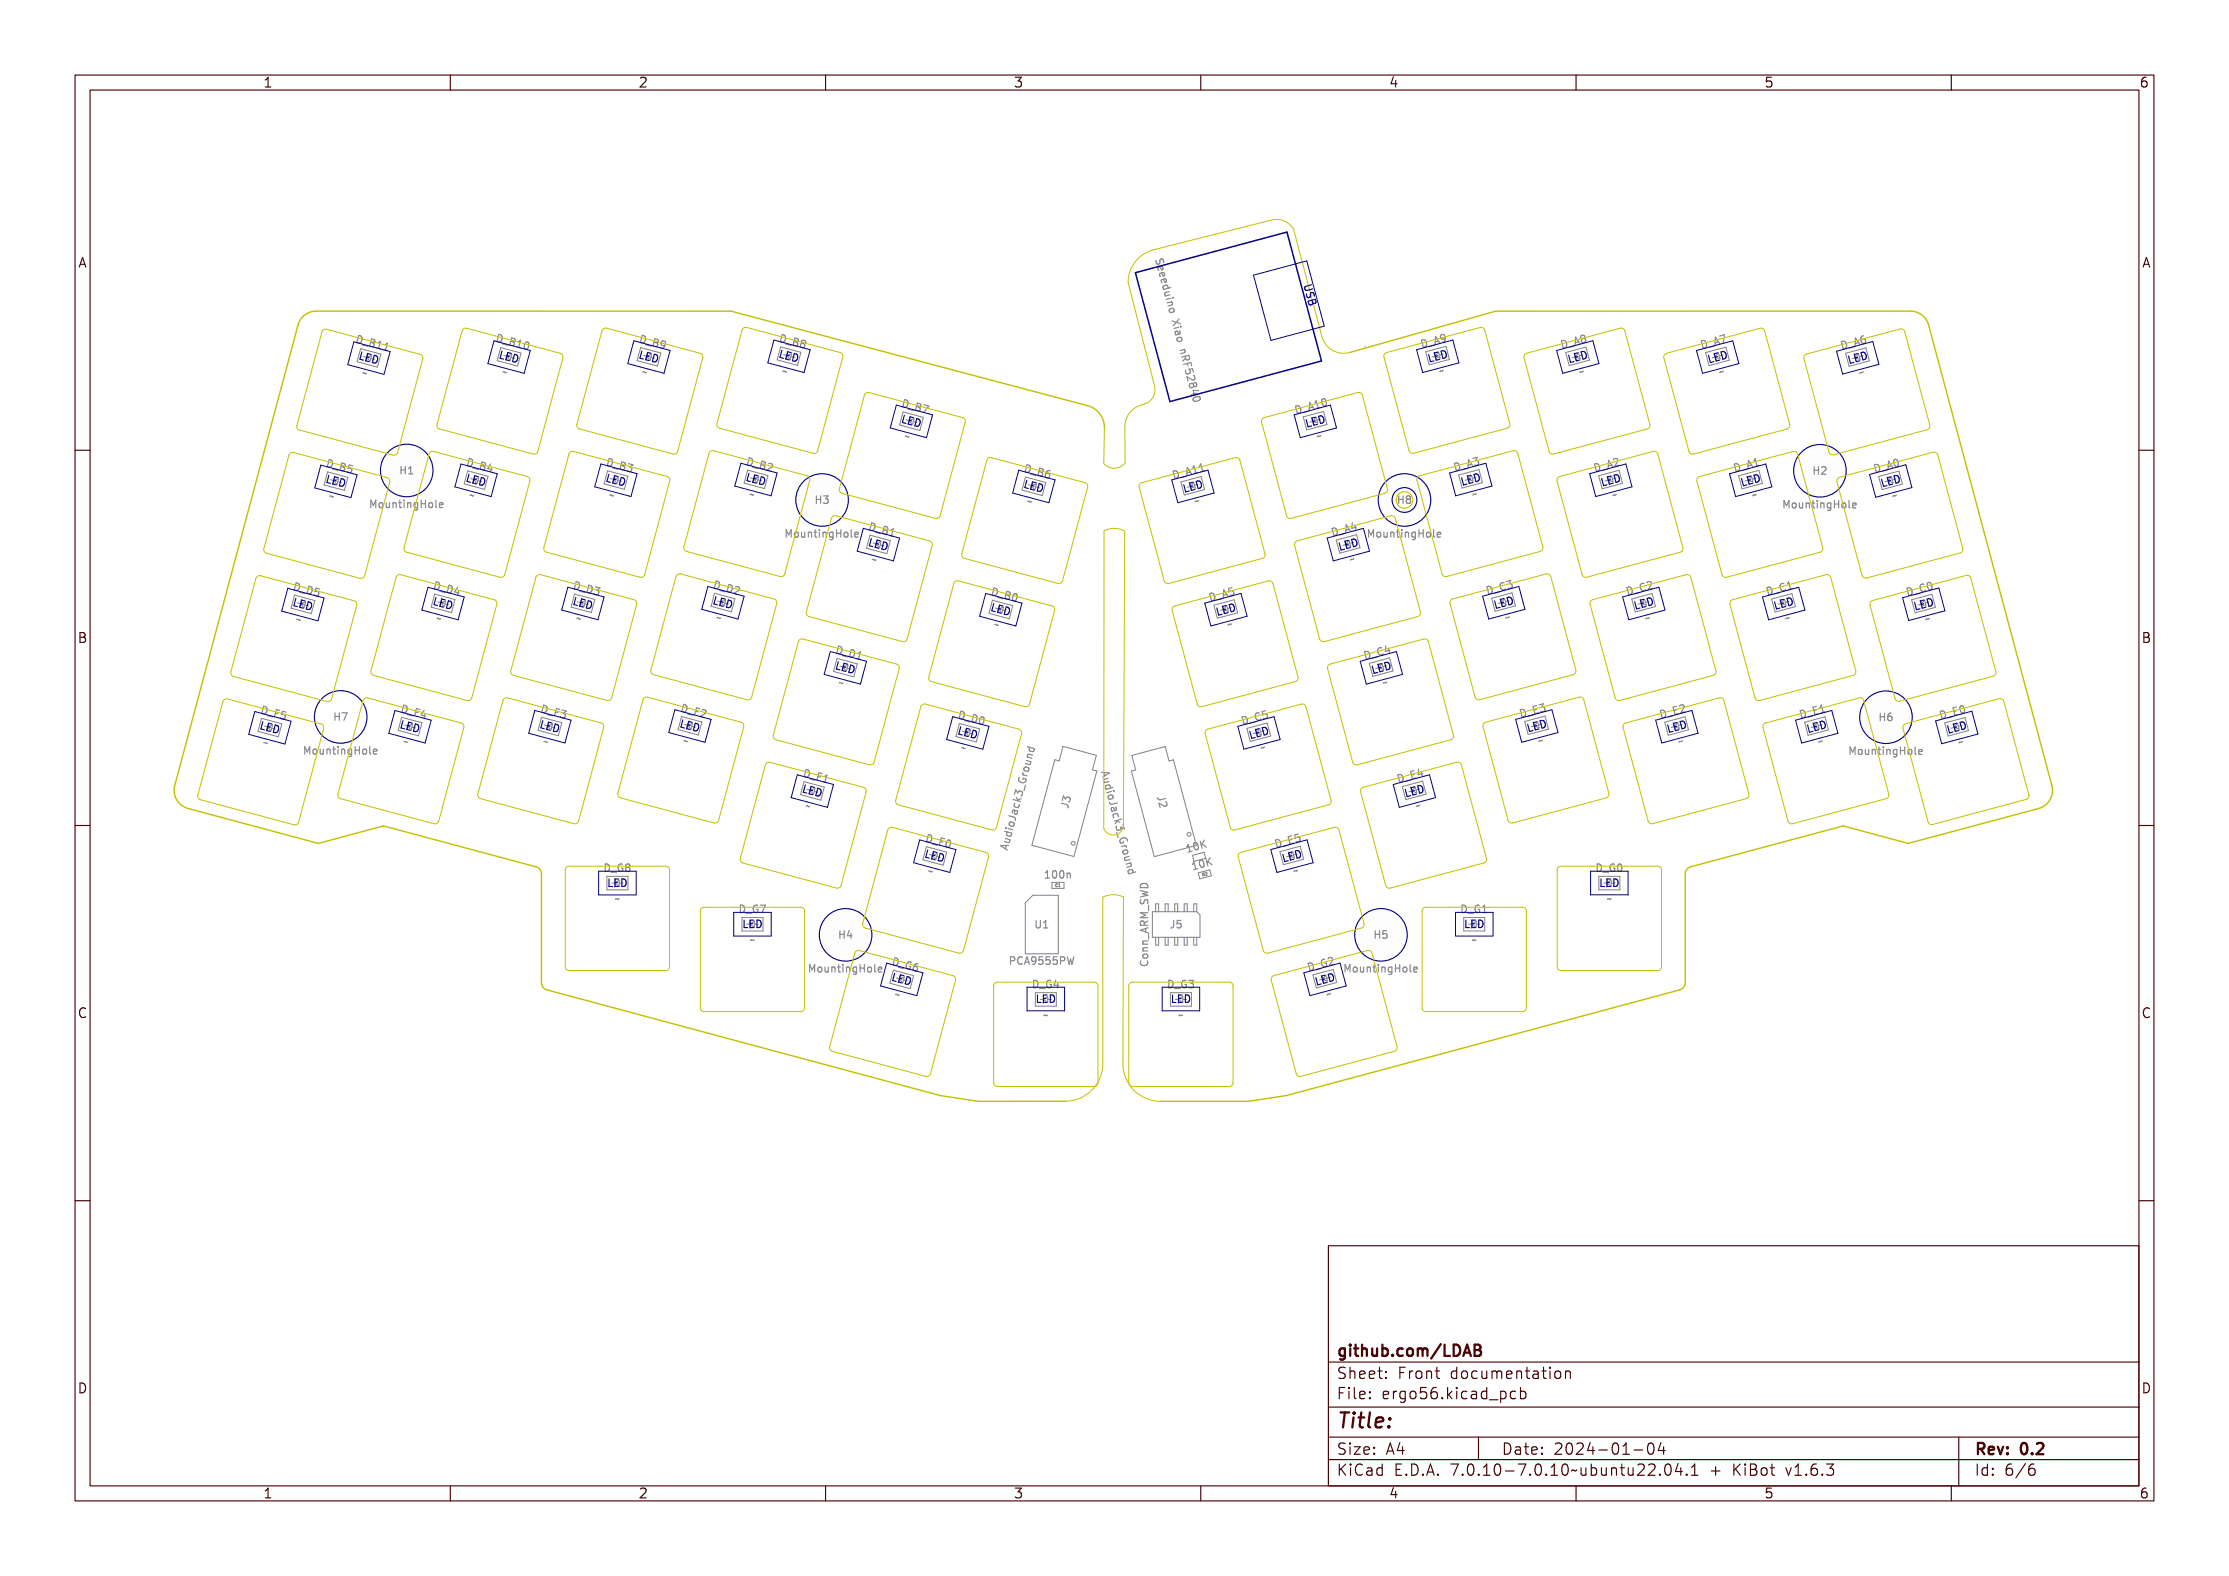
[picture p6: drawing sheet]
<svg xmlns="http://www.w3.org/2000/svg" width="297mm" height="210mm" viewBox="0 0 297 210" stroke-linecap="round" stroke-linejoin="round" font-family="sans-serif">
<defs><g id="words">
<text font-size="2.7" fill="#480000" x="178" y="190.3">Title:</text>
<g font-size="2" fill="#480000">
<text x="178" y="180.7">github.com/LDAB</text>
<text x="178" y="183.7">Sheet: Front documentation</text>
<text x="178" y="186.5">File: ergo56.kicad_pcb</text>
<text x="178" y="193.9">Size: A4</text>
<text x="178" y="196.6">KiCad E.D.A. 7.0.10-7.0.10~ubuntu22.04.1 + KiBot v1.6.3</text>
<text x="200" y="193.9">Date: 2024-01-04</text>
<text x="263" y="196.6">Id: 6/6</text>
<text x="263" y="193.9">Rev: 0.2</text>
</g>
<g font-size="1.7" fill="#480000">
<text x="35" y="11.7">1</text>
<text x="85" y="11.7">2</text>
<text x="135" y="11.7">3</text>
<text x="185" y="11.7">4</text>
<text x="235" y="11.7">5</text>
<text x="285" y="11.7">6</text>
<text x="10.5" y="35.7">A</text>
<text x="285.5" y="35.7">A</text>
<text x="10.5" y="85.6">B</text>
<text x="285.5" y="85.6">B</text>
<text x="10.5" y="135.7">C</text>
<text x="285.5" y="135.7">C</text>
<text x="10.5" y="185.6">D</text>
<text x="285.5" y="185.6">D</text>
<text x="35" y="199.7">1</text>
<text x="85" y="199.7">2</text>
<text x="135" y="199.7">3</text>
<text x="185" y="199.7">4</text>
<text x="235" y="199.7">5</text>
<text x="285" y="199.7">6</text>
</g>
<g font-size="1.3" fill="#848484">
<text x="154.1" y="35.2" transform="rotate(75 154.1 35.2)">Seeeduino Xiao nRF52840</text>
<text x="47.6" y="45.7" transform="rotate(15 47.6 45.7)">D_B11</text>
<text x="66.3" y="45.6" transform="rotate(15 66.3 45.6)">D_B10</text>
<text x="85.3" y="45.7" transform="rotate(15 85.3 45.7)">D_B9</text>
<text x="104" y="45.6" transform="rotate(15 104 45.6)">D_B8</text>
<text x="189.6" y="46.4" transform="rotate(-15 189.6 46.4)">D_A9</text>
<text x="208.3" y="46.4" transform="rotate(-15 208.3 46.4)">D_A8</text>
<text x="226.9" y="46.5" transform="rotate(-15 226.9 46.5)">D_A7</text>
<text x="245.6" y="46.6" transform="rotate(-15 245.6 46.6)">D_A6</text>
<text x="48.1" y="50.1" transform="rotate(15 48.1 50.1)">~</text>
<text x="66.8" y="50" transform="rotate(15 66.8 50)">~</text>
<text x="85.4" y="50" transform="rotate(15 85.4 50)">~</text>
<text x="104.1" y="49.9" transform="rotate(15 104.1 49.9)">~</text>
<text x="191.8" y="50" transform="rotate(-15 191.8 50)">~</text>
<text x="210.5" y="50.1" transform="rotate(-15 210.5 50.1)">~</text>
<text x="229.1" y="50.1" transform="rotate(-15 229.1 50.1)">~</text>
<text x="247.8" y="50.2" transform="rotate(-15 247.8 50.2)">~</text>
<text x="120.3" y="54.3" transform="rotate(15 120.3 54.3)">D_B7</text>
<text x="120.4" y="58.5" transform="rotate(15 120.4 58.5)">~</text>
<text x="172.9" y="55.1" transform="rotate(-15 172.9 55.1)">D_A10</text>
<text x="175.5" y="58.7" transform="rotate(-15 175.5 58.7)">~</text>
<text x="43.6" y="62.2" transform="rotate(15 43.6 62.2)">D_B5</text>
<text x="53.4" y="63.2">H1</text>
<text x="62.3" y="62.1" transform="rotate(15 62.3 62.1)">D_B4</text>
<text x="80.9" y="62.1" transform="rotate(15 80.9 62.1)">D_B3</text>
<text x="99.6" y="62" transform="rotate(15 99.6 62)">D_B2</text>
<text x="136.6" y="62.9" transform="rotate(15 136.6 62.9)">D_B6</text>
<text x="156.6" y="63.8" transform="rotate(-15 156.6 63.8)">D_A11</text>
<text x="194" y="62.8" transform="rotate(-15 194 62.8)">D_A3</text>
<text x="212.7" y="62.9" transform="rotate(-15 212.7 62.9)">D_A2</text>
<text x="231.3" y="62.9" transform="rotate(-15 231.3 62.9)">D_A1</text>
<text x="241.7" y="63.2">H2</text>
<text x="250" y="63" transform="rotate(-15 250 63)">D_A0</text>
<text x="43.7" y="66.5" transform="rotate(15 43.7 66.5)">~</text>
<text x="49.4" y="67.7">MountingHole</text>
<text x="62.4" y="66.4" transform="rotate(15 62.4 66.4)">~</text>
<text x="81" y="66.4" transform="rotate(15 81 66.4)">~</text>
<text x="99.7" y="66.3" transform="rotate(15 99.7 66.3)">~</text>
<text x="104.7" y="71.6">MountingHole</text>
<text x="108.7" y="67.1">H3</text>
<text x="115.9" y="70.7" transform="rotate(15 115.9 70.7)">D_B1</text>
<text x="136.7" y="67.2" transform="rotate(15 136.7 67.2)">~</text>
<text x="159.2" y="67.3" transform="rotate(-15 159.2 67.3)">~</text>
<text x="177.7" y="71.4" transform="rotate(-15 177.7 71.4)">D_A4</text>
<text x="182.3" y="71.6">MountingHole</text>
<text x="186.3" y="67.1">H8</text>
<text x="196.2" y="66.4" transform="rotate(-15 196.2 66.4)">~</text>
<text x="214.9" y="66.5" transform="rotate(-15 214.9 66.5)">~</text>
<text x="233.5" y="66.5" transform="rotate(-15 233.5 66.5)">~</text>
<text x="237.7" y="67.7">MountingHole</text>
<text x="252.2" y="66.6" transform="rotate(-15 252.2 66.6)">~</text>
<text x="116" y="75" transform="rotate(15 116 75)">~</text>
<text x="179.9" y="75.1" transform="rotate(-15 179.9 75.1)">~</text>
<text x="39.2" y="78.7" transform="rotate(15 39.2 78.7)">D_D5</text>
<text x="39.3" y="82.9" transform="rotate(15 39.3 82.9)">~</text>
<text x="57.9" y="78.5" transform="rotate(15 57.9 78.5)">D_D4</text>
<text x="58" y="82.8" transform="rotate(15 58 82.8)">~</text>
<text x="76.5" y="78.5" transform="rotate(15 76.5 78.5)">D_D3</text>
<text x="76.6" y="82.8" transform="rotate(15 76.6 82.8)">~</text>
<text x="95.2" y="78.4" transform="rotate(15 95.2 78.4)">D_D2</text>
<text x="95.3" y="82.7" transform="rotate(15 95.3 82.7)">~</text>
<text x="132.2" y="79.4" transform="rotate(15 132.2 79.4)">D_B0</text>
<text x="132.3" y="83.6" transform="rotate(15 132.3 83.6)">~</text>
<text x="161.4" y="80.1" transform="rotate(-15 161.4 80.1)">D_A5</text>
<text x="163.6" y="83.8" transform="rotate(-15 163.6 83.8)">~</text>
<text x="198.4" y="79.2" transform="rotate(-15 198.4 79.2)">D_C3</text>
<text x="200.6" y="82.8" transform="rotate(-15 200.6 82.8)">~</text>
<text x="217.1" y="79.3" transform="rotate(-15 217.1 79.3)">D_C2</text>
<text x="219.3" y="82.9" transform="rotate(-15 219.3 82.9)">~</text>
<text x="235.7" y="79.3" transform="rotate(-15 235.7 79.3)">D_C1</text>
<text x="237.9" y="82.9" transform="rotate(-15 237.9 82.9)">~</text>
<text x="254.4" y="79.4" transform="rotate(-15 254.4 79.4)">D_C0</text>
<text x="256.6" y="83" transform="rotate(-15 256.6 83)">~</text>
<text x="111.5" y="87.1" transform="rotate(15 111.5 87.1)">D_D1</text>
<text x="182.1" y="87.9" transform="rotate(-15 182.1 87.9)">D_C4</text>
<text x="34.8" y="95.1" transform="rotate(15 34.8 95.1)">D_F5</text>
<text x="53.5" y="95" transform="rotate(15 53.5 95)">D_F4</text>
<text x="72.1" y="94.9" transform="rotate(15 72.1 94.9)">D_F3</text>
<text x="90.8" y="94.9" transform="rotate(15 90.8 94.9)">D_F2</text>
<text x="111.6" y="91.4" transform="rotate(15 111.6 91.4)">~</text>
<text x="127.8" y="95.8" transform="rotate(15 127.8 95.8)">D_D0</text>
<text x="184.3" y="91.5" transform="rotate(-15 184.3 91.5)">~</text>
<text x="202.8" y="95.6" transform="rotate(-15 202.8 95.6)">D_E3</text>
<text x="221.5" y="95.7" transform="rotate(-15 221.5 95.7)">D_E2</text>
<text x="240.1" y="95.7" transform="rotate(-15 240.1 95.7)">D_E1</text>
<text x="258.8" y="95.8" transform="rotate(-15 258.8 95.8)">D_E0</text>
<text x="34.9" y="99.4" transform="rotate(15 34.9 99.4)">~</text>
<text x="40.6" y="100.5">MountingHole</text>
<text x="44.6" y="96">H7</text>
<text x="53.6" y="99.2" transform="rotate(15 53.6 99.2)">~</text>
<text x="72.2" y="99.2" transform="rotate(15 72.2 99.2)">~</text>
<text x="90.9" y="99.1" transform="rotate(15 90.9 99.1)">~</text>
<text x="127.9" y="100" transform="rotate(15 127.9 100)">~</text>
<text x="165.8" y="96.5" transform="rotate(-15 165.8 96.5)">D_C5</text>
<text x="168" y="100.2" transform="rotate(-15 168 100.2)">~</text>
<text x="205" y="99.3" transform="rotate(-15 205 99.3)">~</text>
<text x="223.7" y="99.4" transform="rotate(-15 223.7 99.4)">~</text>
<text x="242.3" y="99.4" transform="rotate(-15 242.3 99.4)">~</text>
<text x="246.5" y="100.6">MountingHole</text>
<text x="250.5" y="96.1">H6</text>
<text x="261" y="99.5" transform="rotate(-15 261 99.5)">~</text>
<text x="107.1" y="103.5" transform="rotate(15 107.1 103.5)">D_F1</text>
<text x="107.2" y="107.8" transform="rotate(15 107.2 107.8)">~</text>
<text x="142.3" y="107.7" transform="rotate(-75 142.3 107.7)">J3</text>
<text x="146.8" y="103.2" transform="rotate(75 146.8 103.2)">AudioJack3_Ground</text>
<text x="154.2" y="106.2" transform="rotate(75 154.2 106.2)">J2</text>
<text x="186.5" y="104.3" transform="rotate(-15 186.5 104.3)">D_E4</text>
<text x="188.7" y="107.9" transform="rotate(-15 188.7 107.9)">~</text>
<text x="123.4" y="112.2" transform="rotate(15 123.4 112.2)">D_F0</text>
<text x="134.3" y="113" transform="rotate(-75 134.3 113)">AudioJack3_Ground</text>
<text x="158.4" y="113.6" transform="rotate(-15 158.4 113.6)">10K</text>
<text x="170.2" y="113" transform="rotate(-15 170.2 113)">D_E5</text>
<text x="80.7" y="116.2">D_G8</text>
<text x="123.5" y="116.5" transform="rotate(15 123.5 116.5)">~</text>
<text x="139.4" y="117.1">100n</text>
<text x="159.1" y="115.9" transform="rotate(-15 159.1 115.9)">10K</text>
<text x="172.4" y="116.6" transform="rotate(-15 172.4 116.6)">~</text>
<text x="212.8" y="116.2">D_G0</text>
<text x="81.9" y="120.3">~</text>
<text x="98.7" y="121.7">D_G7</text>
<text x="99.9" y="125.8">~</text>
<text x="111.9" y="125.1">H4</text>
<text x="138" y="123.7">U1</text>
<text x="155.9" y="123.7">J5</text>
<text x="183.2" y="125.1">H5</text>
<text x="194.8" y="121.7">D_G1</text>
<text x="196" y="125.8">~</text>
<text x="214" y="120.3">~</text>
<text x="107.9" y="129.6">MountingHole</text>
<text x="119" y="128.6" transform="rotate(15 119 128.6)">D_G6</text>
<text x="135.2" y="128.5">PCA9555PW</text>
<text x="137.7" y="131.7">D_G4</text>
<text x="153" y="128" transform="rotate(-90 153 128)">Conn_ARM_SWD</text>
<text x="155.7" y="131.7">D_G3</text>
<text x="174.6" y="129.4" transform="rotate(-15 174.6 129.4)">D_G2</text>
<text x="179.2" y="129.6">MountingHole</text>
<text x="119.1" y="132.9" transform="rotate(15 119.1 132.9)">~</text>
<text x="139" y="135.8">~</text>
<text x="157" y="135.8">~</text>
<text x="176.8" y="133" transform="rotate(-15 176.8 133)">~</text>
</g>
<g font-size="1.3" fill="#000084">
<text x="173.7" y="38.3" transform="rotate(75 173.7 38.3)">USB</text>
<text x="47.9" y="47.9" transform="rotate(15 47.9 47.9)">LED</text>
<text x="66.5" y="47.8" transform="rotate(15 66.5 47.8)">LED</text>
<text x="85.2" y="47.7" transform="rotate(15 85.2 47.7)">LED</text>
<text x="103.8" y="47.7" transform="rotate(15 103.8 47.7)">LED</text>
<text x="190.5" y="48.3" transform="rotate(-15 190.5 48.3)">LED</text>
<text x="209.2" y="48.4" transform="rotate(-15 209.2 48.4)">LED</text>
<text x="227.8" y="48.4" transform="rotate(-15 227.8 48.4)">LED</text>
<text x="246.5" y="48.5" transform="rotate(-15 246.5 48.5)">LED</text>
<text x="120.1" y="56.3" transform="rotate(15 120.1 56.3)">LED</text>
<text x="174.2" y="56.9" transform="rotate(-15 174.2 56.9)">LED</text>
<text x="43.5" y="64.3" transform="rotate(15 43.5 64.3)">LED</text>
<text x="62.1" y="64.2" transform="rotate(15 62.1 64.2)">LED</text>
<text x="80.8" y="64.2" transform="rotate(15 80.8 64.2)">LED</text>
<text x="99.4" y="64.1" transform="rotate(15 99.4 64.1)">LED</text>
<text x="136.5" y="65" transform="rotate(15 136.5 65)">LED</text>
<text x="157.9" y="65.6" transform="rotate(-15 157.9 65.6)">LED</text>
<text x="194.9" y="64.7" transform="rotate(-15 194.9 64.7)">LED</text>
<text x="213.6" y="64.8" transform="rotate(-15 213.6 64.8)">LED</text>
<text x="232.2" y="64.8" transform="rotate(-15 232.2 64.8)">LED</text>
<text x="250.9" y="64.9" transform="rotate(-15 250.9 64.9)">LED</text>
<text x="115.7" y="72.7" transform="rotate(15 115.7 72.7)">LED</text>
<text x="178.6" y="73.4" transform="rotate(-15 178.6 73.4)">LED</text>
<text x="39.1" y="80.7" transform="rotate(15 39.1 80.7)">LED</text>
<text x="57.7" y="80.6" transform="rotate(15 57.7 80.6)">LED</text>
<text x="76.4" y="80.6" transform="rotate(15 76.4 80.6)">LED</text>
<text x="95" y="80.5" transform="rotate(15 95 80.5)">LED</text>
<text x="132.1" y="81.4" transform="rotate(15 132.1 81.4)">LED</text>
<text x="162.3" y="82" transform="rotate(-15 162.3 82)">LED</text>
<text x="199.3" y="81.1" transform="rotate(-15 199.3 81.1)">LED</text>
<text x="218" y="81.2" transform="rotate(-15 218 81.2)">LED</text>
<text x="236.6" y="81.2" transform="rotate(-15 236.6 81.2)">LED</text>
<text x="255.3" y="81.3" transform="rotate(-15 255.3 81.3)">LED</text>
<text x="111.3" y="89.2" transform="rotate(15 111.3 89.2)">LED</text>
<text x="183" y="89.8" transform="rotate(-15 183 89.8)">LED</text>
<text x="34.7" y="97.2" transform="rotate(15 34.7 97.2)">LED</text>
<text x="53.3" y="97" transform="rotate(15 53.3 97)">LED</text>
<text x="72" y="97" transform="rotate(15 72 97)">LED</text>
<text x="90.6" y="96.9" transform="rotate(15 90.6 96.9)">LED</text>
<text x="127.7" y="97.8" transform="rotate(15 127.7 97.8)">LED</text>
<text x="166.7" y="98.5" transform="rotate(-15 166.7 98.5)">LED</text>
<text x="203.7" y="97.5" transform="rotate(-15 203.7 97.5)">LED</text>
<text x="222.4" y="97.6" transform="rotate(-15 222.4 97.6)">LED</text>
<text x="241" y="97.6" transform="rotate(-15 241 97.6)">LED</text>
<text x="259.7" y="97.7" transform="rotate(-15 259.7 97.7)">LED</text>
<text x="106.9" y="105.6" transform="rotate(15 106.9 105.6)">LED</text>
<text x="187.4" y="106.2" transform="rotate(-15 187.4 106.2)">LED</text>
<text x="81.1" y="118.2">LED</text>
<text x="123.3" y="114.3" transform="rotate(15 123.3 114.3)">LED</text>
<text x="171.1" y="114.9" transform="rotate(-15 171.1 114.9)">LED</text>
<text x="213.2" y="118.2">LED</text>
<text x="99.1" y="123.7">LED</text>
<text x="195.2" y="123.7">LED</text>
<text x="118.9" y="130.7" transform="rotate(15 118.9 130.7)">LED</text>
<text x="175.5" y="131.3" transform="rotate(-15 175.5 131.3)">LED</text>
<text x="138.1" y="133.6">LED</text>
<text x="156.1" y="133.6">LED</text>
</g>
<text font-size=".5" fill="#848484" x="140.6" y="118.2">C1</text>
</g></defs>
<g fill="none" stroke="#848484" stroke-width=".15">
<path d="M154.2 35.3h.1a.23 .23 0 0 0 0 .3 .23 .23 0 0 0 .3 0 .33 .33 0 0 1 .3-.5 .33 .33 0 0 1 .3 .5l-.2 .1a.21 .21 0 0 0 0-.3 .21 .21 0 0 0-.3 0 .33 .33 0 0 1-.2 .5 .33 .33 0 0 1-.4-.5zM154.4 36.2a.35 .35 0 0 1 .6-.1 .35 .35 0 0 1-.2 .5l-.1-.5a.28 .28 0 0 0-.2 .3 .28 .28 0 0 0 .1 .3h-.1l-.1-.2zM154.6 36.9a.35 .35 0 0 1 .6-.1 .35 .35 0 0 1-.2 .6l-.1-.5a.28 .28 0 0 0-.2 .2 .28 .28 0 0 0 .1 .3l-.1 .1-.1-.2zM154.8 36.1a.2 .2 0 0 1 .2 .1 .2 .2 0 0 1-.1 .3zM154.8 37.7a.35 .35 0 0 1 .6-.1 .35 .35 0 0 1-.2 .6l-.1-.5a.28 .28 0 0 0-.2 .2 .28 .28 0 0 0 .1 .3h-.1l-.1-.1zM155 36.9a.2 .2 0 0 1 .2 .1 .2 .2 0 0 1-.1 .3zM155 34.6l-.2-.1-.2 .2M155 38.5a.36 .36 0 0 1 .4-.2 .36 .36 0 0 1 .3 .3v.1l.3-.1 .1 .1-1 .3v-.1h.1l-.2-.2zM155.1 38.5l.3-.1 .2 .1a.26 .26 0 0 1-.2 .3 .26 .26 0 0 1-.3-.2zM155.2 37.7a.2 .2 0 0 1 .2 .1 .2 .2 0 0 1-.1 .2zM155.2 39.3l.7-.2v.1l-.5 .1-.1 .2 .2 .1 .5-.1v.1l-.7 .2v-.1l.1-.1-.2-.1zM48 44.8a.5 .5 0 0 1 .4 .6 .5 .5 0 0 1-.7 .3z"/>
<path d="M48.1 44.9a.38 .38 0 0 1 .2 .5 .38 .38 0 0 1-.4 .3zM48.3 46.2l.8 .2zM49.5 45.8h.2a.18 .18 0 0 1 .1 .2 .18 .18 0 0 1-.2 .1h-.2zM49.5 45.2l.3 .1a.23 .23 0 0 1 .3 .2 .23 .23 0 0 1-.3 .3 .27 .27 0 0 1 .1 .3 .27 .27 0 0 1-.3 .1h-.3zM49.6 45.4h.2a.15 .15 0 0 1 .1 .2 .15 .15 0 0 1-.2 .1h-.1zM50.3 45.5h.4l-.2 .9h.2l-.1 .1-.5-.1v-.1h.2l.2-.7h-.2zM51.1 45.7l.4 .1-.3 .8h.2v.1l-.5-.1v-.1l.2 .1 .2-.8h-.2zM66.6 44.7a.5 .5 0 0 1 .5 .6 .5 .5 0 0 1-.7 .3zM66.7 44.8a.38 .38 0 0 1 .3 .5 .38 .38 0 0 1-.5 .2zM67 46l.8 .3zM68.2 45.1l.3 .1a.23 .23 0 0 1 .2 .2 .23 .23 0 0 1-.2 .2 .27 .27 0 0 1 .1 .4 .27 .27 0 0 1-.4 .1l-.3-.1zM68.2 45.6l.1 .1a.18 .18 0 0 1 .2 .2 .18 .18 0 0 1-.2 .1h-.2z"/>
<path d="M68.3 45.2l.1 .1a.15 .15 0 0 1 .2 .2 .15 .15 0 0 1-.2 .1l-.2-.1zM69 45.4h.4l-.3 .8 .2 .1v.1l-.5-.1v-.2l.2 .1 .2-.7h-.2zM69.8 45.6a.28 .28 0 0 1 .4 .2v.1a.44 .44 0 0 1-.1 .5 .44 .44 0 0 1-.5 .1 .7 .7 0 0 1 .2-.9zM69.8 45.7h.2a.55 .55 0 0 1-.2 .7l-.1-.2zM85.7 44.8a.5 .5 0 0 1 .4 .6 .5 .5 0 0 1-.7 .3zM85.8 44.9a.38 .38 0 0 1 .2 .5 .38 .38 0 0 1-.4 .2zM86 46.1l.8 .3zM87.2 45.7l.2 .1a.18 .18 0 0 1 .1 .2 .18 .18 0 0 1-.2 .1h-.2zM87.2 45.2l.3 .1a.23 .23 0 0 1 .2 .2 .23 .23 0 0 1-.2 .2 .27 .27 0 0 1 .1 .4 .27 .27 0 0 1-.3 .1l-.3-.1zM87.3 45.3l.2 .1a.15 .15 0 0 1 .1 .2 .15 .15 0 0 1-.2 0h-.1zM87.9 45.6a.31 .31 0 0 1 .4-.1 .31 .31 0 0 1 .2 .3 .47 .47 0 0 1-.1 .5 .47 .47 0 0 1-.5 .1l-.1-.2 .2 .1a.29 .29 0 0 0 .3-.3 .3 .3 0 0 1-.4 0 .3 .3 0 0 1 0-.4zM104.3 44.7a.5 .5 0 0 1 .5 .6 .5 .5 0 0 1-.7 .3z"/>
<path d="M104.4 44.8a.38 .38 0 0 1 .3 .5 .38 .38 0 0 1-.5 .2zM104.7 46l.8 .3zM105.9 45.6l.1 .1a.18 .18 0 0 1 .2 .2 .18 .18 0 0 1-.3 .1h-.1zM105.9 45.1l.3 .1a.23 .23 0 0 1 .2 .2 .23 .23 0 0 1-.2 .2 .27 .27 0 0 1 .1 .4 .27 .27 0 0 1-.4 .1l-.3-.1zM106 45.2l.1 .1a.15 .15 0 0 1 .2 .2 .15 .15 0 0 1-.2 .1l-.2-.1zM106.6 45.4a.27 .27 0 0 1 .5 0 .27 .27 0 0 1-.2 .4 .28 .28 0 0 1 0 .5 .28 .28 0 0 1-.4-.1 .28 .28 0 0 1 .2-.4l-.1-.2zM120.6 53.3a.5 .5 0 0 1 .5 .7 .5 .5 0 0 1-.7 .3zM120.7 53.5a.38 .38 0 0 1 .3 .4 .38 .38 0 0 1-.5 .3zM121 54.7l.8 .2zM122.2 53.8h.3a.23 .23 0 0 1 .2 .3 .23 .23 0 0 1-.2 .2 .27 .27 0 0 1 .1 .4 .27 .27 0 0 1-.4 .1l-.3-.1zM122.2 54.3h.1a.18 .18 0 0 1 .2 .3 .18 .18 0 0 1-.2 .1l-.2-.1zM122.3 53.9h.1a.15 .15 0 0 1 .2 .2 .15 .15 0 0 1-.2 .1h-.2z"/>
<path d="M122.9 54l.6 .1-.5 .9-.2-.1 .6-.7-.5-.1zM155.4 40h.1v.2l.5-.1v-.2h.1l.1 .3-.7 .1 .1 .3h-.1zM155.6 40.8l.7-.2v.1h-.1a.24 .24 0 0 1 .2 .3 .24 .24 0 0 1-.2 .2l-.5 .1v-.1l.6-.2-.1-.2-.6 .1zM155.9 41.6a.36 .36 0 0 1 .5-.2 .36 .36 0 0 1 0 .6 .35 .35 0 0 1-.4 0 .35 .35 0 0 1-.1-.4zM156 41.6l.3-.1 .1 .1a.26 .26 0 0 1-.2 .3 .26 .26 0 0 1-.3-.2zM156.2 43l.5 .2 .4-.4 .1 .1-.3 .3 .4 .1v.2l-.5-.2-.4 .5-.1-.2 .4-.3-.5-.2zM156.3 40h.1v.1h-.1zM156.4 43.9h.1l.1 .2 .5-.2-.1-.1 .1-.1 .1 .3-.6 .2v.2v.1zM156.7 44.6h.3l.2 .4a.23 .23 0 0 0 .1-.3 .23 .23 0 0 0-.1-.2 .29 .29 0 0 1 .2 .5l-.6 .2-.1-.1h.1l-.2-.3zM156.8 44.7a.22 .22 0 0 1 .2 .1 .22 .22 0 0 1 .1 .2l-.3-.1zM156.9 45.5a.36 .36 0 0 1 .5-.2 .36 .36 0 0 1 .1 .5 .35 .35 0 0 1-.5 .1 .35 .35 0 0 1-.1-.4zM157 45.5l.3-.1 .2 .1a.26 .26 0 0 1-.2 .3 .26 .26 0 0 1-.3-.2z"/>
<path d="M157.2 47l.7-.2 .1 .1h-.1a.24 .24 0 0 1 .2 .3 .24 .24 0 0 1-.3 .2l-.4 .1-.1-.1 .6-.2-.1-.2-.5 .1zM157.3 43.9l.1-.1 .1 .2h-.2zM157.4 47.7l1-.2a.5 .5 0 0 1 0 .6h-.2l-.2-.1-.4 .4v-.1l.3-.4v-.1l-.4 .1zM157.7 48.6l.9-.3 .1 .6h-.1l-.1-.4h-.3l.1 .4-.1 .1-.1-.4-.4 .1zM157.9 49.3l.1-.1a.26 .26 0 0 0 0 .4 .26 .26 0 0 0 .4 0 .26 .26 0 0 0-.1-.4l.5-.1 .1 .4-.1 .1-.1-.4-.2 .1a.36 .36 0 0 1-.3 .5 .36 .36 0 0 1-.3-.5zM158 47.7l.3-.1v.2a.18 .18 0 0 1-.1 .2 .18 .18 0 0 1-.2-.1zM158.1 50.1l.3 .1a.27 .27 0 0 0 .4 .1 .27 .27 0 0 0 .2-.3l-.2-.1a.3 .3 0 0 1 .3 .4 .3 .3 0 0 1-.5 .1l-.4-.2 .1 .4h-.1zM158.4 50.8l.2-.1 .2 .2a.25 .25 0 0 1 .4-.2 .25 .25 0 0 1 .1 .4 .25 .25 0 0 1-.4 0 .31 .31 0 0 1-.5 .2 .31 .31 0 0 1 0-.5zM158.7 51.5l.8 .2v.1l-.6 .2 .1 .1-.1 .1-.1-.2-.2 .1v-.1l.2-.1zM158.8 52.4l.3-.2a.4 .4 0 0 1 .6 .2 .56 .56 0 0 1-.4 .4 .56 .56 0 0 1-.6-.1zM158.8 51.6l.6 .2-.5 .1zM158.9 52.5l.5-.2 .2 .1a.55 .55 0 0 1-.8 .3z"/>
<path d="M159.6 53.4h-.5M172.7 54.2a.5 .5 0 0 1 .8 .3 .5 .5 0 0 1-.5 .6zM172.9 54.2a.38 .38 0 0 1 .4 .3 .38 .38 0 0 1-.2 .5zM173.7 55.2l.8-.2zM174.5 53.7l.2-.1 .5 .9h-.1l-.2-.2-.3 .1v.3h-.1zM174.6 53.8l.3 .4-.3 .1zM175.2 53.6l.3-.2 .2 .9 .2-.1v.1l-.5 .2v-.1l.2-.1-.2-.7-.2 .1zM176 53.3a.44 .44 0 0 1 .5 .1 .44 .44 0 0 1 .1 .5v.1a.29 .29 0 0 1-.3 .2 .29 .29 0 0 1-.3-.2l-.1-.4zM176.1 53.4l.1-.1a.55 .55 0 0 1 .2 .8l-.2-.2zM189.4 45.4a.5 .5 0 0 1 .8 .3 .5 .5 0 0 1-.5 .6zM189.6 45.5a.38 .38 0 0 1 .4 .2 .38 .38 0 0 1-.2 .5zM190.4 46.4l.8-.2z"/>
<path d="M191.2 44.9h.2l.5 .8-.1 .1-.2-.3-.3 .1v.3h-.1zM191.3 45l.3 .5h-.3zM191.9 44.7a.44 .44 0 0 1 .5 .1 .44 .44 0 0 1 .1 .5 .38 .38 0 0 1-.4 .4l-.1-.1a.29 .29 0 0 0 .4-.1 .29 .29 0 0 0 0-.4 .32 .32 0 0 1-.5 .1 .32 .32 0 0 1 0-.5zM208.1 45.5a.5 .5 0 0 1 .7 .3 .5 .5 0 0 1-.4 .6zM208.3 45.6a.38 .38 0 0 1 .4 .2 .38 .38 0 0 1-.2 .5zM209.1 46.5l.8-.2zM209.9 45h.1l.6 .8-.2 .1-.1-.3-.3 .1v.3h-.2zM210 45.1l.2 .4-.2 .1zM210.5 44.9a.27 .27 0 0 1 .4-.1 .27 .27 0 0 1 .1 .4 .28 .28 0 0 1 .2 .4 .28 .28 0 0 1-.5 .1 .28 .28 0 0 1 0-.4l-.2-.1zM226.7 45.5a.5 .5 0 0 1 .8 .3 .5 .5 0 0 1-.5 .6zM226.9 45.6a.38 .38 0 0 1 .4 .2 .38 .38 0 0 1-.2 .5zM227.7 46.5l.8-.2z"/>
<path d="M228.5 45h.2l.5 .8-.1 .1-.2-.3-.3 .1v.3h-.1zM228.6 45.1l.3 .5h-.3zM229.1 44.9l.6-.2-.1 1-.2 .1 .1-.9-.4 .1zM245.4 45.6a.5 .5 0 0 1 .7 .3 .5 .5 0 0 1-.5 .6zM245.6 45.7a.38 .38 0 0 1 .4 .2 .38 .38 0 0 1-.2 .5zM246.4 46.6l.8-.2zM247.2 45.1h.1l.6 .8-.2 .1-.1-.3-.3 .1v.3h-.2zM247.3 45.2l.2 .5h-.2zM247.9 44.9l.4-.1v.2a.28 .28 0 0 0-.3 0 .28 .28 0 0 0 0 .4 .33 .33 0 0 1 .5-.1 .33 .33 0 0 1-.1 .5 .33 .33 0 0 1-.5-.2 .63 .63 0 0 1 0-.7zM248.1 45.3a.2 .2 0 0 1 .3 .1 .2 .2 0 0 1-.1 .2 .2 .2 0 0 1-.2 .1zM39.5 77.8a.5 .5 0 0 1 .5 .6 .5 .5 0 0 1-.7 .3zM39.6 77.9a.38 .38 0 0 1 .3 .4 .38 .38 0 0 1-.5 .3z"/>
<path d="M39.9 79.1l.8 .2zM41.1 78.2a.5 .5 0 0 1 .5 .6 .5 .5 0 0 1-.8 .3zM41.2 78.3a.38 .38 0 0 1 .2 .5 .38 .38 0 0 1-.4 .2zM41.9 78.4l.5 .1v.1l-.4-.1-.1 .3a.36 .36 0 0 1 .3 .5 .36 .36 0 0 1-.6 0l.1-.1a.26 .26 0 0 0 .3 .1 .26 .26 0 0 0 .1-.3 .26 .26 0 0 0-.3-.1zM43.9 61.3a.5 .5 0 0 1 .5 .7 .5 .5 0 0 1-.7 .3zM44 61.5a.38 .38 0 0 1 .3 .4 .38 .38 0 0 1-.5 .3zM44.3 62.7l.8 .2zM45.5 62.3h.2a.18 .18 0 0 1 .1 .2 .18 .18 0 0 1-.2 .2l-.2-.1zM45.5 61.8h.3a.23 .23 0 0 1 .2 .3 .23 .23 0 0 1-.2 .2 .27 .27 0 0 1 .1 .4 .27 .27 0 0 1-.4 .1l-.2-.1zM45.6 61.9h.2a.15 .15 0 0 1 .1 .2 .15 .15 0 0 1-.2 .1h-.2zM46.3 62l.5 .1v.1l-.4-.1-.1 .2a.36 .36 0 0 1 .3 .6 .36 .36 0 0 1-.6 0l.1-.2a.26 .26 0 0 0 .3 .2 .26 .26 0 0 0 .1-.3 .26 .26 0 0 0-.3-.2zM49.4 66.7h.2l.2 .5 .2-.5h.1v1h-.1v-.9l-.2 .5h-.1l-.1-.5v.9h-.2z"/>
<path d="M50.4 67a.35 .35 0 0 1 .5 .3 .35 .35 0 0 1-.5 .3l-.1-.3zM50.4 67.1h.1a.26 .26 0 0 1 .3 .2 .26 .26 0 0 1-.3 .3l-.1-.2zM51.1 67h.1v.5l.2 .1 .1-.1 .1-.5h.1v.7h-.1v-.1a.23 .23 0 0 1-.3 .1 .23 .23 0 0 1-.2-.3zM51.9 67h.1v.1a.23 .23 0 0 1 .3-.1 .23 .23 0 0 1 .2 .2v.5h-.1l-.1-.5-.1-.2-.2 .2v.5h-.1zM52.9 66.8h.1v.2h.3v.1h-.3v.4l.3 .1v.1l-.4-.1v-.5h-.2v-.1h.2zM53.6 67h.3v.6h.2v.1h-.6v-.1h.2v-.5h-.1zM53.7 66.7h.2v.1h-.2zM54.3 67h.1v.1a.23 .23 0 0 1 .3-.1 .23 .23 0 0 1 .2 .2v.5h-.1l-.1-.5-.1-.2-.1 .2-.1 .5h-.1zM55.2 67l.2-.1 .2 .2v-.1h.1v.6a.28 .28 0 0 1-.2 .4 .28 .28 0 0 1-.3-.2 .24 .24 0 0 0 .3 .1 .24 .24 0 0 0 .1-.3l-.1 .1a.36 .36 0 0 1-.4-.2 .36 .36 0 0 1 .1-.5zM55.2 67.1h.1a.26 .26 0 0 1 .3 .2 .26 .26 0 0 1-.3 .3l-.1-.2zM55.9 66.7h.1v.4h.4v-.4h.1v1h-.1v-.5h-.4v.5h-.1zM56.8 67a.35 .35 0 0 1 .5 .3 .35 .35 0 0 1-.5 .3l-.1-.3z"/>
<path d="M56.9 67.1a.26 .26 0 0 1 .3 .2 .26 .26 0 0 1-.3 .3l-.1-.2zM57.5 66.7h.3v.8l.3 .1v.1l-.3-.1-.1-.8h-.2zM58.2 77.6a.5 .5 0 0 1 .5 .7 .5 .5 0 0 1-.7 .3zM58.3 77.8a.38 .38 0 0 1 .3 .4 .38 .38 0 0 1-.5 .3zM58.4 67a.32 .32 0 0 1 .4 0 .32 .32 0 0 1 .1 .4h-.5a.28 .28 0 0 0 .2 .2 .28 .28 0 0 0 .3-.1 .33 .33 0 0 1-.4 .2 .33 .33 0 0 1-.2-.4zM58.5 67.1h.2l.1 .2h-.4zM58.6 79l.8 .2zM59.8 78a.5 .5 0 0 1 .5 .7 .5 .5 0 0 1-.8 .3zM59.9 78.2a.38 .38 0 0 1 .2 .4 .38 .38 0 0 1-.4 .3zM60.4 78.8l.5-.5 .1 .1-.1 .6h.1v.1h-.1l-.1 .2h-.1v-.2l-.4-.2zM60.5 78.9l.4-.4-.1 .5zM62.6 61.2a.5 .5 0 0 1 .5 .6 .5 .5 0 0 1-.7 .3z"/>
<path d="M62.7 61.3a.38 .38 0 0 1 .3 .5 .38 .38 0 0 1-.5 .3zM63 62.6l.8 .2zM64.2 62.1l.1 .1a.18 .18 0 0 1 .2 .2 .18 .18 0 0 1-.3 .1h-.1zM64.2 61.6l.3 .1a.23 .23 0 0 1 .2 .2 .23 .23 0 0 1-.2 .3 .27 .27 0 0 1 .1 .3 .27 .27 0 0 1-.4 .1h-.3zM64.3 61.7l.1 .1a.15 .15 0 0 1 .2 .2 .15 .15 0 0 1-.2 .1l-.2-.1zM64.8 62.4l.5-.5 .1 .1-.1 .6h.1v.1h-.1l-.1 .2h-.1v-.3l-.4-.1zM64.9 62.5l.4-.5-.1 .5zM76.9 77.6a.5 .5 0 0 1 .4 .6 .5 .5 0 0 1-.7 .3zM77 77.7a.38 .38 0 0 1 .2 .5 .38 .38 0 0 1-.4 .3zM77.2 79l.8 .2zM78.4 78a.5 .5 0 0 1 .5 .7 .5 .5 0 0 1-.8 .3zM78.5 78.2a.38 .38 0 0 1 .3 .4 .38 .38 0 0 1-.5 .3z"/>
<path d="M79.2 78.3a.29 .29 0 0 1 .4 .1 .29 .29 0 0 1-.1 .4 .31 .31 0 0 1 0 .5 .31 .31 0 0 1-.5-.1v-.2a.23 .23 0 0 0 .3 .2 .23 .23 0 0 0 .1-.4h-.2v-.1h.1a.21 .21 0 0 0 .3-.3 .2 .2 0 0 0-.4 0zM81.3 61.2a.5 .5 0 0 1 .4 .6 .5 .5 0 0 1-.7 .3zM81.4 61.3a.38 .38 0 0 1 .2 .5 .38 .38 0 0 1-.4 .3zM81.6 62.6l.8 .2zM82.8 62.1l.2 .1a.18 .18 0 0 1 .1 .2 .18 .18 0 0 1-.2 .1h-.2zM82.8 61.6l.3 .1a.23 .23 0 0 1 .2 .2 .23 .23 0 0 1-.2 .3 .27 .27 0 0 1 .1 .3 .27 .27 0 0 1-.3 .1l-.3-.1zM82.9 61.7l.2 .1a.15 .15 0 0 1 .1 .2 .15 .15 0 0 1-.2 .1l-.1-.1zM83.6 61.8a.29 .29 0 0 1 .4 .1 .29 .29 0 0 1-.1 .5 .31 .31 0 0 1 0 .4 .31 .31 0 0 1-.5 0v-.2a.23 .23 0 0 0 .3 .1 .23 .23 0 0 0 .1-.3l-.2-.1v-.1l.1 .1a.21 .21 0 0 0 .3-.3 .2 .2 0 0 0-.4 0zM95.5 77.5a.5 .5 0 0 1 .5 .7 .5 .5 0 0 1-.7 .3zM95.6 77.6a.38 .38 0 0 1 .3 .5 .38 .38 0 0 1-.5 .3zM95.9 78.9l.8 .2zM97.1 77.9a.5 .5 0 0 1 .5 .7 .5 .5 0 0 1-.8 .3z"/>
<path d="M97.2 78.1a.38 .38 0 0 1 .2 .4 .38 .38 0 0 1-.4 .3zM97.8 78.2a.36 .36 0 0 1 .5 .2 .36 .36 0 0 1-.3 .5l-.2 .1 .4 .1v.1l-.6-.1 .3-.3a.29 .29 0 0 0 .3-.2 .29 .29 0 0 0-.1-.3h-.3zM99.9 61.1a.5 .5 0 0 1 .5 .6 .5 .5 0 0 1-.7 .3zM100 61.2a.38 .38 0 0 1 .3 .5 .38 .38 0 0 1-.5 .3zM100.3 62.5l.8 .2zM101.5 62l.1 .1a.18 .18 0 0 1 .2 .2 .18 .18 0 0 1-.3 .1h-.1zM101.5 61.5l.3 .1a.23 .23 0 0 1 .2 .2 .23 .23 0 0 1-.2 .3 .27 .27 0 0 1 .1 .3 .27 .27 0 0 1-.4 .1h-.3zM101.6 61.6l.1 .1a.15 .15 0 0 1 .2 .2 .15 .15 0 0 1-.2 .1l-.2-.1zM102.2 61.8a.36 .36 0 0 1 .5 .2 .36 .36 0 0 1-.3 .4l-.2 .2 .4 .1v.1l-.6-.1 .3-.3a.29 .29 0 0 0 .3-.2 .29 .29 0 0 0-.1-.3h-.3zM104.8 70.7h.2l.1 .4 .2-.4h.2v.9h-.1v-.8l-.2 .5h-.1l-.2-.5v.8h-.1zM105.7 71a.35 .35 0 0 1 .5 .3 .35 .35 0 0 1-.5 .2l-.1-.2zM105.8 71.1v-.1a.26 .26 0 0 1 .3 .3 .26 .26 0 0 1-.3 .2v-.1z"/>
<path d="M106.5 70.9h.1v.5l.1 .1 .2-.1v-.5h.1v.7h-.1v-.1a.23 .23 0 0 1-.3 .1 .23 .23 0 0 1-.1-.3zM107.3 70.9h.1v.1a.23 .23 0 0 1 .3-.1 .23 .23 0 0 1 .1 .3v.4h-.1v-.5l-.1-.1-.2 .1v.5h-.1zM108.2 70.7h.1v.2h.3v.1h-.3v.5h.3v.1h-.3l-.1-.6h-.2v-.1h.2zM108.9 70.9h.3v.6h.2v.1h-.5v-.1h.2v-.5h-.2zM109.1 70.6h.1v.2h-.1zM109.7 70.9h.1v.1a.23 .23 0 0 1 .3-.1 .23 .23 0 0 1 .1 .3v.4h-.1v-.5l-.1-.1-.2 .1v.5h-.1zM110.5 71l.2-.1 .2 .1v-.1h.1v.7a.28 .28 0 0 1-.2 .3 .28 .28 0 0 1-.3-.1 .24 .24 0 0 0 .3 0 .24 .24 0 0 0 .1-.3l-.1 .1a.36 .36 0 0 1-.4-.2 .36 .36 0 0 1 .1-.4zM110.6 71.1v-.1a.26 .26 0 0 1 .3 .3 .26 .26 0 0 1-.3 .2v-.1zM111.2 70.7h.2v.4h.3v-.4h.2v.9h-.2v-.4h-.3v.4h-.2zM112.1 71a.35 .35 0 0 1 .6 .3 .35 .35 0 0 1-.6 .2l-.1-.2zM112.2 71.1l.1-.1a.26 .26 0 0 1 .2 .3 .26 .26 0 0 1-.2 .2l-.1-.1zM112.9 70.6h.3v.8l.2 .1v.1h-.3l-.1-.9h-.1z"/>
<path d="M113.7 71a.32 .32 0 0 1 .4-.1 .32 .32 0 0 1 .2 .4h-.5a.28 .28 0 0 0 .1 .2 .28 .28 0 0 0 .3 0 .33 .33 0 0 1-.4 .1 .33 .33 0 0 1-.2-.3zM113.8 71h.2l.2 .2h-.4zM116.2 69.8a.5 .5 0 0 1 .5 .6 .5 .5 0 0 1-.7 .3zM116.3 69.9a.38 .38 0 0 1 .3 .5 .38 .38 0 0 1-.5 .2zM116.6 71.1l.8 .3zM117.8 70.7l.1 .1a.18 .18 0 0 1 .2 .2 .18 .18 0 0 1-.3 .1h-.1zM117.8 70.2l.3 .1a.23 .23 0 0 1 .2 .2 .23 .23 0 0 1-.2 .2 .27 .27 0 0 1 .1 .4 .27 .27 0 0 1-.4 .1l-.3-.1zM117.9 70.3l.1 .1a.15 .15 0 0 1 .2 .1 .15 .15 0 0 1-.2 .1h-.2zM118.6 70.5h.4l-.3 .8 .2 .1v.1l-.5-.2v-.1l.2 .1 .2-.7h-.2zM132.5 78.4a.5 .5 0 0 1 .5 .7 .5 .5 0 0 1-.7 .3zM132.6 78.6a.38 .38 0 0 1 .3 .4 .38 .38 0 0 1-.5 .3zM132.9 79.8l.8 .2z"/>
<path d="M134.1 79.4h.2a.18 .18 0 0 1 .1 .3 .18 .18 0 0 1-.2 .1l-.2-.1zM134.1 78.9h.3a.23 .23 0 0 1 .2 .3 .23 .23 0 0 1-.2 .2 .27 .27 0 0 1 .1 .4 .27 .27 0 0 1-.4 .1l-.2-.1zM134.2 79h.2a.15 .15 0 0 1 .1 .2 .15 .15 0 0 1-.2 .1h-.2zM134.9 79.2a.28 .28 0 0 1 .5 .1v.2a.44 .44 0 0 1-.1 .5 .44 .44 0 0 1-.5 0 .7 .7 0 0 1 .1-.8zM135 79.3l.1-.1a.55 .55 0 0 1-.2 .8l-.1-.3zM136.9 62a.5 .5 0 0 1 .5 .7 .5 .5 0 0 1-.7 .3zM137 62.2a.38 .38 0 0 1 .3 .4 .38 .38 0 0 1-.5 .3zM137.3 63.4l.8 .2zM138.5 63h.2a.18 .18 0 0 1 .1 .2 .18 .18 0 0 1-.2 .1h-.2zM138.5 62.4l.3 .1a.23 .23 0 0 1 .2 .2 .23 .23 0 0 1-.2 .3 .27 .27 0 0 1 .1 .4 .27 .27 0 0 1-.4 .1l-.2-.1zM138.6 62.6h.2a.15 .15 0 0 1 .1 .2 .15 .15 0 0 1-.2 .1h-.2zM139.3 62.8l.3-.1 .2 .1v.1a.29 .29 0 0 0-.4-.1 .29 .29 0 0 0-.1 .3 .32 .32 0 0 1 .4 .2 .32 .32 0 0 1-.3 .4 .32 .32 0 0 1-.3-.4z"/>
<path d="M156.4 62.8a.5 .5 0 0 1 .8 .3 .5 .5 0 0 1-.5 .7zM156.6 62.9a.38 .38 0 0 1 .4 .3 .38 .38 0 0 1-.2 .4zM157.4 63.8l.8-.1zM158.2 62.4l.2-.1 .5 .9h-.1l-.2-.2-.3 .1v.2l-.1 .1zM158.3 62.5l.3 .4-.3 .1zM158.8 62.2l.4-.1 .2 .8h.2v.1l-.5 .1v-.1h.2l-.2-.7-.2 .1zM159.6 62l.3-.1 .3 .8h.2v.1l-.5 .1-.1-.1h.2l-.2-.8-.2 .1zM161.2 79.2a.5 .5 0 0 1 .8 .3 .5 .5 0 0 1-.5 .6zM161.4 79.2a.38 .38 0 0 1 .4 .3 .38 .38 0 0 1-.2 .5zM163 78.7l.1-.1 .6 .9h-.1l-.2-.2-.3 .1v.3h-.1zM163.1 78.8l.3 .4-.3 .1zM163.6 78.5l.5-.1v.1l-.4 .1 .1 .2a.36 .36 0 0 1 .5 .3 .36 .36 0 0 1-.5 .4v-.2a.26 .26 0 0 0 .3 0 .26 .26 0 0 0 0-.4 .26 .26 0 0 0-.4 .1z"/>
<path d="M177.5 70.5a.5 .5 0 0 1 .8 .3 .5 .5 0 0 1-.5 .6zM177.7 70.6a.38 .38 0 0 1 .4 .2 .38 .38 0 0 1-.2 .5zM178.5 71.5l.8-.2zM179.3 70h.2l.5 .8-.1 .1-.2-.3-.3 .1v.3h-.1zM179.4 70.1l.3 .4-.3 .1zM180.2 69.8l.2-.1 .1 .6h.1l.1 .1h-.2l.1 .3h-.1l-.1-.2-.4 .1zM180.3 69.9l.1 .5-.3 .1zM182.4 70.7h.2l.1 .4 .2-.4h.2v.9h-.1v-.8l-.2 .5h-.1l-.2-.5v.8h-.1zM183.3 71a.35 .35 0 0 1 .5 .3 .35 .35 0 0 1-.5 .2l-.1-.2zM183.4 71.1l.1-.1a.26 .26 0 0 1 .2 .3 .26 .26 0 0 1-.2 .2l-.1-.1zM184.1 70.9h.1v.5l.1 .1 .2-.1v-.5h.1v.7h-.1v-.1a.23 .23 0 0 1-.3 .1 .23 .23 0 0 1-.1-.3zM184.9 70.9h.1v.1a.23 .23 0 0 1 .3-.1 .23 .23 0 0 1 .1 .3v.4h-.1v-.5l-.1-.1-.2 .1v.5h-.1z"/>
<path d="M185.8 70.7h.1v.2h.3v.1h-.3v.5h.3v.1h-.3l-.1-.6h-.2v-.1h.2zM186.5 70.9h.3v.6h.2v.1h-.5v-.1h.2v-.5h-.2zM186.7 70.6h.1v.2h-.1zM187.3 70.9h.1v.1a.23 .23 0 0 1 .3-.1 .23 .23 0 0 1 .1 .3v.4h-.1v-.5l-.1-.1-.2 .1v.5h-.1zM188.1 71l.2-.1 .2 .1v-.1h.1v.7a.28 .28 0 0 1-.2 .3 .28 .28 0 0 1-.3-.1 .24 .24 0 0 0 .3 0 .24 .24 0 0 0 .1-.3l-.1 .1a.36 .36 0 0 1-.4-.2 .36 .36 0 0 1 .1-.4zM188.2 71.1v-.1a.26 .26 0 0 1 .3 .3 .26 .26 0 0 1-.3 .2v-.1zM188.8 70.7h.2v.4h.3v-.4h.2v.9h-.2v-.4h-.3v.4h-.2zM189.7 71a.35 .35 0 0 1 .6 .3 .35 .35 0 0 1-.6 .2l-.1-.2zM189.8 71.1l.1-.1a.26 .26 0 0 1 .2 .3 .26 .26 0 0 1-.2 .2l-.1-.1zM190.5 70.6h.3v.8l.2 .1v.1h-.3l-.1-.9h-.1zM191.3 71a.32 .32 0 0 1 .4-.1 .32 .32 0 0 1 .2 .4h-.5a.28 .28 0 0 0 .1 .2 .28 .28 0 0 0 .3 0 .33 .33 0 0 1-.4 .1 .33 .33 0 0 1-.2-.3zM191.4 71h.2l.2 .2h-.4z"/>
<path d="M193.8 61.8a.5 .5 0 0 1 .8 .3 .5 .5 0 0 1-.5 .7zM194 61.9a.38 .38 0 0 1 .4 .3 .38 .38 0 0 1-.2 .4zM194.8 62.8l.8-.1zM195.6 61.3h.2l.5 .9h-.1l-.2-.2-.3 .1v.2l-.1 .1zM195.7 61.4l.3 .5h-.3zM196.2 61.2a.29 .29 0 0 1 .4-.1 .29 .29 0 0 1 .1 .4 .32 .32 0 0 1 .2 .4 .32 .32 0 0 1-.4 .2l-.1-.1a.23 .23 0 0 0 .3-.1 .23 .23 0 0 0-.1-.3h-.1l-.1-.1h.1a.19 .19 0 0 0 .1-.3 .19 .19 0 0 0-.3 .1h-.1zM198.2 78.2a.5 .5 0 0 1 .8 .3 .5 .5 0 0 1-.5 .7zM198.4 78.3a.38 .38 0 0 1 .4 .3 .38 .38 0 0 1-.2 .4zM199.2 79.2l.8-.1zM200 77.8l.3-.1 .1 .1h-.1a.38 .38 0 0 0-.3 .5 .38 .38 0 0 0 .5 .2l.1 .1a.46 .46 0 0 1-.5 0 .46 .46 0 0 1-.2-.5zM200.6 77.6a.29 .29 0 0 1 .4-.1 .29 .29 0 0 1 .1 .4 .32 .32 0 0 1 .2 .5 .32 .32 0 0 1-.4 .1l-.1-.1a.23 .23 0 0 0 .3 0 .23 .23 0 0 0-.1-.4l-.1 .1-.1-.1 .1-.1a.19 .19 0 0 0 .1-.3 .19 .19 0 0 0-.3 .1h-.1zM212.5 61.9a.5 .5 0 0 1 .7 .3 .5 .5 0 0 1-.4 .6z"/>
<path d="M212.7 62a.38 .38 0 0 1 .4 .2 .38 .38 0 0 1-.2 .5zM213.5 62.9l.8-.1zM214.3 61.4h.1l.6 .9h-.2l-.1-.2h-.3v.3h-.2zM214.4 61.5l.2 .5h-.2zM214.9 61.3a.35 .35 0 0 1 .5 0 .35 .35 0 0 1-.1 .5l-.1 .3 .4-.1 .1 .1-.6 .1 .1-.4a.27 .27 0 0 0 .2-.3 .27 .27 0 0 0-.3-.2l-.2 .2zM216.9 78.3a.5 .5 0 0 1 .7 .3 .5 .5 0 0 1-.5 .7zM217.1 78.4a.38 .38 0 0 1 .4 .3 .38 .38 0 0 1-.2 .4zM217.9 79.3l.8-.1zM218.7 77.9l.3-.1 .1 .1h-.2a.38 .38 0 0 0-.2 .5 .38 .38 0 0 0 .5 .2l.1 .1a.46 .46 0 0 1-.6 0 .46 .46 0 0 1-.2-.5zM219.3 77.7a.35 .35 0 0 1 .5 0 .35 .35 0 0 1-.1 .5l-.1 .3 .4-.1 .1 .1-.6 .1 .1-.3a.27 .27 0 0 0 .2-.4 .27 .27 0 0 0-.3-.2l-.2 .2zM231.1 61.9a.5 .5 0 0 1 .8 .3 .5 .5 0 0 1-.5 .7zM231.3 62a.38 .38 0 0 1 .4 .3 .38 .38 0 0 1-.2 .4z"/>
<path d="M232.1 62.9l.8-.1zM232.9 61.4h.2l.5 .9h-.1l-.2-.2-.3 .1v.2l-.1 .1zM233 61.5l.3 .5h-.3zM233.5 61.3l.4-.1 .2 .8h.2v.1l-.5 .1v-.1l.2-.1-.2-.7-.2 .1zM235.5 78.3a.5 .5 0 0 1 .8 .3 .5 .5 0 0 1-.5 .7zM235.7 78.4a.38 .38 0 0 1 .4 .3 .38 .38 0 0 1-.2 .4zM236.5 79.3l.8-.1zM237.3 77.9l.3-.1 .1 .1h-.1a.38 .38 0 0 0-.3 .5 .38 .38 0 0 0 .5 .2l.1 .1a.46 .46 0 0 1-.5 0 .46 .46 0 0 1-.2-.5zM237.7 66.8h.2l.2 .5 .2-.5h.1v.9h-.1v-.8l-.2 .5h-.1l-.1-.5v.8h-.2zM237.9 77.7l.4-.1 .2 .8h.2v.1l-.5 .1v-.1h.2l-.2-.8-.2 .2zM238.7 67.1a.35 .35 0 0 1 .5 .3 .35 .35 0 0 1-.5 .3l-.1-.3zM238.7 67.2l.1-.1a.26 .26 0 0 1 .3 .3 .26 .26 0 0 1-.3 .2l-.1-.1z"/>
<path d="M239.4 67h.1v.5l.2 .2 .1-.2 .1-.5h.1v.7h-.1v-.1a.23 .23 0 0 1-.3 .1 .23 .23 0 0 1-.2-.2zM240.2 67h.1v.1a.23 .23 0 0 1 .3-.1 .23 .23 0 0 1 .2 .3v.4h-.1l-.1-.5-.1-.1-.2 .1v.5h-.1zM241.2 66.8h.1v.2h.3v.1h-.3v.5h.3v.1h-.4v-.6h-.2v-.1h.2zM241.9 67h.3v.6h.2v.1h-.6v-.1h.2v-.5h-.1zM242 66.7h.2v.2h-.2zM242.6 67h.1v.1a.23 .23 0 0 1 .3-.1 .23 .23 0 0 1 .2 .3v.4h-.1l-.1-.5-.1-.1-.1 .1-.1 .5h-.1zM243.5 67.1l.2-.1 .2 .1v-.1h.1v.7a.28 .28 0 0 1-.2 .3 .28 .28 0 0 1-.3-.1 .24 .24 0 0 0 .3 0 .24 .24 0 0 0 .1-.3l-.1 .1a.36 .36 0 0 1-.4-.2 .36 .36 0 0 1 .1-.4zM243.5 67.2l.1-.1a.26 .26 0 0 1 .3 .3 .26 .26 0 0 1-.3 .2l-.1-.1zM244.2 66.8h.1v.4h.4v-.4h.1v.9h-.1v-.4h-.4v.4h-.1zM245.1 67.1a.35 .35 0 0 1 .5 .3 .35 .35 0 0 1-.5 .3l-.1-.3zM245.2 67.2v-.1a.26 .26 0 0 1 .3 .3 .26 .26 0 0 1-.3 .2l-.1-.1zM245.8 66.7h.3v.8l.3 .1v.1h-.3l-.1-.9h-.2z"/>
<path d="M246.7 67.1a.32 .32 0 0 1 .4-.1 .32 .32 0 0 1 .1 .4h-.5a.28 .28 0 0 0 .2 .3 .28 .28 0 0 0 .3-.1 .33 .33 0 0 1-.4 .1 .33 .33 0 0 1-.2-.3zM246.8 67.1h.2l.1 .2h-.4zM249.8 62a.5 .5 0 0 1 .7 .3 .5 .5 0 0 1-.5 .7zM250 62.1a.38 .38 0 0 1 .4 .3 .38 .38 0 0 1-.2 .4zM250.8 63l.8-.1zM251.6 61.5h.1l.6 .9h-.2l-.1-.2-.3 .1v.2l-.2 .1zM251.7 61.6l.2 .5h-.2zM252.3 61.4a.44 .44 0 0 1 .5 0 .44 .44 0 0 1 .1 .5v.2a.29 .29 0 0 1-.3 .2 .29 .29 0 0 1-.3-.2l-.1-.5zM252.4 61.4a.55 .55 0 0 1 .3 .8l-.3-.2zM254.2 78.4a.5 .5 0 0 1 .7 .3 .5 .5 0 0 1-.5 .7zM254.4 78.5a.38 .38 0 0 1 .4 .3 .38 .38 0 0 1-.2 .4zM255.2 79.4l.8-.1z"/>
<path d="M256 78l.3-.1 .1 .1h-.2a.38 .38 0 0 0-.2 .5 .38 .38 0 0 0 .5 .2l.1 .1a.46 .46 0 0 1-.6 0 .46 .46 0 0 1-.2-.5zM256.7 77.8a.44 .44 0 0 1 .5 0 .44 .44 0 0 1 .1 .5v.2a.29 .29 0 0 1-.3 .2 .29 .29 0 0 1-.3-.2l-.1-.4zM256.8 77.9v-.1a.55 .55 0 0 1 .3 .8l-.3-.2zM35.1 94.2a.5 .5 0 0 1 .5 .6 .5 .5 0 0 1-.7 .3zM35.2 94.3a.38 .38 0 0 1 .3 .5 .38 .38 0 0 1-.5 .2zM35.5 95.6l.8 .2zM36.8 94.6l.5 .2v.1l-.4-.2-.1 .3 .4 .1-.1 .1-.3-.1-.2 .5-.1-.1zM37.5 94.8l.5 .1v.1l-.4-.1-.1 .3a.36 .36 0 0 1 .3 .5 .36 .36 0 0 1-.6 0l.1-.1a.26 .26 0 0 0 .3 .1 .26 .26 0 0 0 .1-.3 .26 .26 0 0 0-.3-.1zM40.6 99.6h.2l.2 .5 .2-.5h.1v.9h-.1v-.8l-.2 .5h-.1l-.1-.5v.8h-.2zM41.6 99.9a.35 .35 0 0 1 .5 .3 .35 .35 0 0 1-.5 .3l-.1-.3zM41.6 100l.1-.1a.26 .26 0 0 1 .3 .3 .26 .26 0 0 1-.3 .2l-.1-.1zM42.3 99.8h.1v.5l.2 .2 .1-.2 .1-.5h.1v.7h-.1v-.1a.23 .23 0 0 1-.3 .1 .23 .23 0 0 1-.2-.2z"/>
<path d="M43.1 99.8h.1v.1a.23 .23 0 0 1 .3-.1 .23 .23 0 0 1 .2 .3v.4h-.1l-.1-.5-.1-.1-.2 .1v.5h-.1zM44.1 99.6h.1v.2h.3v.1h-.3v.5h.3v.1h-.4v-.6h-.2v-.1h.2zM44.8 99.8h.3v.6h.2v.1h-.6v-.1h.2v-.5h-.1zM44.9 99.5h.2v.2h-.2zM45.5 99.8h.1v.1a.23 .23 0 0 1 .3-.1 .23 .23 0 0 1 .2 .3v.4h-.1l-.1-.5-.1-.1-.1 .1-.1 .5h-.1zM46.4 99.9l.2-.1 .2 .1v-.1h.1v.7a.28 .28 0 0 1-.2 .3 .28 .28 0 0 1-.3-.1 .24 .24 0 0 0 .3 0 .24 .24 0 0 0 .1-.3l-.1 .1a.36 .36 0 0 1-.4-.2 .36 .36 0 0 1 .1-.4zM46.4 100l.1-.1a.26 .26 0 0 1 .3 .3 .26 .26 0 0 1-.3 .2l-.1-.1zM47.1 99.6h.1v.4h.4v-.4h.1v.9h-.1v-.4h-.4v.4h-.1zM48 99.9a.35 .35 0 0 1 .5 .3 .35 .35 0 0 1-.5 .3l-.1-.3zM48.1 100v-.1a.26 .26 0 0 1 .3 .3 .26 .26 0 0 1-.3 .2l-.1-.1zM48.7 99.5h.3v.8l.3 .1v.1h-.3l-.1-.9h-.2zM49.6 99.9a.32 .32 0 0 1 .4-.1 .32 .32 0 0 1 .1 .4h-.5a.28 .28 0 0 0 .2 .3 .28 .28 0 0 0 .3-.1 .33 .33 0 0 1-.4 .1 .33 .33 0 0 1-.2-.3z"/>
<path d="M49.7 99.9h.2l.1 .2h-.4zM53.8 94a.5 .5 0 0 1 .5 .7 .5 .5 0 0 1-.7 .3zM53.9 94.2a.38 .38 0 0 1 .3 .4 .38 .38 0 0 1-.5 .3zM54.2 95.4l.8 .2zM55.4 94.5l.6 .1-.1 .1-.4-.1v.3l.3 .1v.1l-.4-.1-.1 .4h-.1zM56 95.2l.5-.4h.1l-.1 .6h.1v.1h-.1l-.1 .2h-.1v-.2l-.4-.1zM56.1 95.3l.4-.4-.1 .5zM72.5 94a.5 .5 0 0 1 .4 .7 .5 .5 0 0 1-.7 .3zM72.6 94.2a.38 .38 0 0 1 .2 .4 .38 .38 0 0 1-.4 .3zM72.8 95.4l.8 .2zM74.1 94.5l.5 .1v.1l-.4-.1-.1 .3 .4 .1-.1 .1-.3-.1-.2 .4h-.1zM74.8 94.7a.29 .29 0 0 1 .4 .1 .29 .29 0 0 1-.1 .4 .31 .31 0 0 1 0 .5 .31 .31 0 0 1-.5-.1v-.2a.23 .23 0 0 0 .3 .2 .23 .23 0 0 0 .1-.3l-.2-.1v-.1h.1a.19 .19 0 0 0 .3-.2 .21 .21 0 0 0-.4-.1z"/>
<path d="M91.1 93.9a.5 .5 0 0 1 .5 .7 .5 .5 0 0 1-.7 .3zM91.2 94.1a.38 .38 0 0 1 .3 .4 .38 .38 0 0 1-.5 .3zM91.5 95.3l.8 .2zM92.7 94.4l.6 .1-.1 .1-.4-.1v.3l.3 .1v.1l-.4-.1-.1 .4h-.1zM93.4 94.6a.36 .36 0 0 1 .5 .2 .36 .36 0 0 1-.3 .5l-.2 .1 .4 .1v.1l-.6-.1 .3-.3a.29 .29 0 0 0 .3-.2 .29 .29 0 0 0-.1-.3h-.3zM111.8 86.2a.5 .5 0 0 1 .5 .6 .5 .5 0 0 1-.7 .3zM111.9 86.3a.38 .38 0 0 1 .3 .5 .38 .38 0 0 1-.5 .3zM112.2 87.6l.8 .2zM113.4 86.6a.5 .5 0 0 1 .5 .6 .5 .5 0 0 1-.8 .3zM113.5 86.7a.38 .38 0 0 1 .2 .5 .38 .38 0 0 1-.4 .3zM114.2 86.9h.4l-.3 .9h.2v.1l-.5-.1v-.1h.2l.2-.7h-.2zM128.1 94.9a.5 .5 0 0 1 .5 .6 .5 .5 0 0 1-.7 .3z"/>
<path d="M128.2 95a.38 .38 0 0 1 .3 .5 .38 .38 0 0 1-.5 .2zM128.5 96.2l.8 .2zM129.7 95.3a.5 .5 0 0 1 .5 .6 .5 .5 0 0 1-.8 .3zM129.8 95.4a.38 .38 0 0 1 .2 .5 .38 .38 0 0 1-.4 .2zM130.5 95.6a.28 .28 0 0 1 .5 .1v.2a.44 .44 0 0 1-.1 .5 .44 .44 0 0 1-.5 .1 .7 .7 0 0 1 .1-.9zM130.6 95.7l.1-.1a.55 .55 0 0 1-.2 .8l-.1-.2zM136.8 99.7l1 .3v.1h-.1l.1 .1a.34 .34 0 0 1-.5 .3 .34 .34 0 0 1-.1-.6l-.4-.1zM162.2 80.2l.8-.2zM165.6 95.6a.5 .5 0 0 1 .8 .3 .5 .5 0 0 1-.5 .6zM165.8 95.6a.38 .38 0 0 1 .4 .3 .38 .38 0 0 1-.2 .5zM166.6 96.6l.8-.2zM167.4 95.1l.3-.1 .1 .2-.2-.1a.38 .38 0 0 0-.2 .5 .38 .38 0 0 0 .5 .2l.1 .1a.46 .46 0 0 1-.6 .1 .46 .46 0 0 1-.1-.6z"/>
<path d="M168 94.9l.5-.1v.1l-.4 .1 .1 .2a.36 .36 0 0 1 .5 .4 .36 .36 0 0 1-.5 .3v-.2a.26 .26 0 0 0 .3 0 .26 .26 0 0 0 0-.4 .26 .26 0 0 0-.4 .1zM181.9 86.9a.5 .5 0 0 1 .8 .3 .5 .5 0 0 1-.5 .6zM182.1 87a.38 .38 0 0 1 .4 .2 .38 .38 0 0 1-.2 .5zM182.9 87.9l.8-.1zM183.7 86.4h.3l.1 .1h-.2a.38 .38 0 0 0-.2 .5 .38 .38 0 0 0 .5 .2h.1a.46 .46 0 0 1-.5 .1 .46 .46 0 0 1-.2-.6zM184.6 86.2l.2-.1 .1 .7 .1-.1 .1 .1-.2 .1 .1 .2h-.1l-.1-.2-.4 .1zM184.7 86.3l.1 .5-.3 .1zM202.6 94.7a.5 .5 0 0 1 .8 .3 .5 .5 0 0 1-.5 .6zM202.8 94.7a.38 .38 0 0 1 .4 .3 .38 .38 0 0 1-.2 .5zM203.6 95.7l.8-.2zM204.2 94.2l.6-.1v.1l-.4 .1 .1 .3 .4-.1v.1l-.4 .1 .1 .3 .4-.1 .1 .1-.6 .2zM205 94a.29 .29 0 0 1 .4-.1 .29 .29 0 0 1 .1 .5 .32 .32 0 0 1 .2 .4 .32 .32 0 0 1-.4 .1l-.1-.1a.23 .23 0 0 0 .3 0 .23 .23 0 0 0-.1-.4l-.1 .1-.1-.1 .1-.1a.19 .19 0 0 0 .1-.3 .19 .19 0 0 0-.3 .1l-.1 .1z"/>
<path d="M221.3 94.8a.5 .5 0 0 1 .7 .3 .5 .5 0 0 1-.5 .6zM221.5 94.8a.38 .38 0 0 1 .4 .3 .38 .38 0 0 1-.2 .5zM222.3 95.8l.8-.2zM222.9 94.3l.5-.1 .1 .1-.5 .1 .1 .3 .4-.1 .1 .1-.5 .1 .1 .3 .5-.1v.1l-.6 .2zM223.7 94.2a.35 .35 0 0 1 .5-.1 .35 .35 0 0 1-.1 .6l-.1 .2 .4-.1 .1 .1-.6 .2 .1-.4a.27 .27 0 0 0 .2-.3 .27 .27 0 0 0-.3-.2l-.2 .1zM239.9 94.8a.5 .5 0 0 1 .8 .3 .5 .5 0 0 1-.5 .6zM240.1 94.8a.38 .38 0 0 1 .4 .3 .38 .38 0 0 1-.2 .5zM240.9 95.8l.8-.2zM241.5 94.3l.6-.1v.1l-.4 .1 .1 .3 .4-.1v.1l-.4 .1 .1 .3 .4-.1v.1l-.5 .2zM242.3 94.2l.4-.2 .2 .9 .2-.1v.1l-.5 .2v-.2h.2l-.2-.7-.2 .1zM246.5 99.6h.2l.2 .5 .2-.5h.1v1h-.1v-.9l-.2 .5h-.1l-.1-.5v.9h-.2zM247.5 99.9a.35 .35 0 0 1 .5 .3 .35 .35 0 0 1-.5 .3l-.1-.3z"/>
<path d="M248.2 99.8h.1v.6l.2 .1 .1-.1 .1-.6h.1v.8h-.1v-.1a.23 .23 0 0 1-.3 .1 .23 .23 0 0 1-.2-.3zM249 99.8h.1v.2a.23 .23 0 0 1 .3-.2 .23 .23 0 0 1 .2 .3v.5h-.1l-.1-.6-.1-.1-.2 .2v.5h-.1zM250 99.6h.1v.2h.3v.1h-.3v.5l.3 .1v.1l-.4-.1v-.6h-.2v-.1h.2zM250.7 99.8h.3v.7h.2v.1h-.6v-.1h.2v-.6h-.1zM250.8 99.6h.2v.1h-.2zM251.4 99.8h.1v.2a.23 .23 0 0 1 .3-.2 .23 .23 0 0 1 .2 .3v.5h-.1l-.1-.6-.1-.1-.1 .2-.1 .5h-.1zM252.3 99.9l.2-.1 .2 .1v-.1h.1v.7a.28 .28 0 0 1-.2 .3 .28 .28 0 0 1-.3-.1 .24 .24 0 0 0 .3 0 .24 .24 0 0 0 .1-.2l-.1 .1a.36 .36 0 0 1-.4-.2 .36 .36 0 0 1 .1-.5zM253 99.6h.1v.4h.4v-.4h.1v1h-.1v-.5h-.4v.5h-.1zM253.9 99.9a.35 .35 0 0 1 .5 .3 .35 .35 0 0 1-.5 .3l-.1-.3zM254.6 99.6h.3v.8l.3 .1v.1l-.3-.1-.1-.9h-.2zM255.5 99.9a.32 .32 0 0 1 .4 0 .32 .32 0 0 1 .1 .3h-.5a.28 .28 0 0 0 .2 .3 .28 .28 0 0 0 .3-.1 .33 .33 0 0 1-.4 .2 .33 .33 0 0 1-.2-.4zM255.6 100l.2-.1 .1 .2h-.4z"/>
<path d="M258.6 94.9a.5 .5 0 0 1 .7 .3 .5 .5 0 0 1-.5 .6zM258.8 94.9a.38 .38 0 0 1 .4 .3 .38 .38 0 0 1-.2 .5zM259.6 95.9l.8-.2zM260.2 94.4l.5-.1 .1 .1-.5 .1 .1 .3 .4-.1 .1 .1-.5 .1 .1 .3 .5-.1v.1l-.6 .2zM261.1 94.2a.44 .44 0 0 1 .5 .1 .44 .44 0 0 1 .1 .5v.1a.29 .29 0 0 1-.3 .2 .29 .29 0 0 1-.3-.2l-.1-.4zM261.2 94.3v-.1a.55 .55 0 0 1 .3 .8l-.3-.2zM80.7 115.2a.5 .5 0 0 1 .7 .5 .5 .5 0 0 1-.7 .5zM80.9 115.3a.38 .38 0 0 1 .3 .4 .38 .38 0 0 1-.3 .4zM81.5 116.4l.8 .1zM82.4 115.3l.4-.1 .1 .1v.1l-.1-.1a.37 .37 0 0 0-.4 .4 .37 .37 0 0 0 .5 .3v-.2h-.2v-.1h.3v.4a.44 .44 0 0 1-.6 0 .44 .44 0 0 1 0-.6zM83.3 115.3a.27 .27 0 0 1 .4-.1 .27 .27 0 0 1-.1 .5 .28 .28 0 0 1 .1 .4 .28 .28 0 0 1-.5 0 .28 .28 0 0 1 .2-.4l-.2-.2zM107.4 102.6a.5 .5 0 0 1 .5 .6 .5 .5 0 0 1-.7 .3z"/>
<path d="M107.5 102.7a.38 .38 0 0 1 .3 .5 .38 .38 0 0 1-.5 .3zM107.8 104l.8 .2zM109 103l.6 .2v.1l-.5-.1v.3l.3 .1v.1l-.4-.1-.1 .4h-.1zM109.8 103.3h.4l-.3 .9h.2v.1l-.5-.1v-.1h.2l.2-.7h-.2zM123.7 111.3a.5 .5 0 0 1 .5 .6 .5 .5 0 0 1-.7 .3zM123.8 111.4a.38 .38 0 0 1 .3 .5 .38 .38 0 0 1-.5 .2zM124.1 112.7l.8 .2zM125.4 111.7l.5 .2v.1l-.5-.1v.2l.4 .1-.1 .1-.4-.1-.1 .5h-.1zM126.1 112a.28 .28 0 0 1 .5 .2v.1a.44 .44 0 0 1-.1 .5 .44 .44 0 0 1-.5 .1 .7 .7 0 0 1 .1-.9zM126.2 112.1h.1a.55 .55 0 0 1-.2 .7l-.1-.2zM133.5 112.3h1v.1h-.3l-.1 .4 .3 .1-.1 .1-.8-.5zM133.6 112.4h.5l-.1 .3z"/>
<path d="M133.9 110.6l1 .2v.2l-.1-.1 .1 .1a.34 .34 0 0 1-.5 .3 .34 .34 0 0 1-.1-.5l-.4-.1zM134 111.4l.7 .2v.1h-.1a.23 .23 0 0 1 0 .3 .23 .23 0 0 1-.3 .1l-.4-.1v-.2l.5 .2 .2-.1-.1-.2-.5-.2zM134.1 110h.1v.2l-.1-.1zM134.3 110.9a.26 .26 0 0 1 .3 0 .26 .26 0 0 1 .1 .3l-.4-.1zM134.4 110.1l.6 .1v-.2h.1l-.1 .6h-.1l.1-.2-.6-.2v.2h-.1zM134.6 108.3l.6 .2a.35 .35 0 0 1 .1 .6l-.1-.1a.22 .22 0 0 0 .2-.2 .22 .22 0 0 0-.2-.2l-.5-.1-.1 .2h-.1zM134.6 109.2a.37 .37 0 0 1 .5 0 .37 .37 0 0 1 0 .6h-.3a.32 .32 0 0 1-.3-.2 .32 .32 0 0 1 .1-.4zM134.7 109.3a.26 .26 0 0 1 .3 0 .26 .26 0 0 1 .1 .4l-.4-.2zM135.1 107.6l.6 .1v.2l-.1-.1a.25 .25 0 0 1 .1 .4 .25 .25 0 0 1-.4 0 .25 .25 0 0 1-.1-.3l.1-.2a.24 .24 0 0 0-.3 .1 .24 .24 0 0 0 0 .3 .3 .3 0 0 1 .1-.5zM135.1 106.3l.6 .2-.3-.4 .1-.2 .2 .4 .5-.2v.1l-.5 .2 .1 .1 .3 .1-.1 .1-1-.3zM135.3 106.8h.1a.27 .27 0 0 0-.1 .4 .27 .27 0 0 0 .4 .1 .27 .27 0 0 0 .1-.4 .3 .3 0 0 1 .1 .4 .3 .3 0 0 1-.4 .1 .37 .37 0 0 1-.2-.6zM135.4 107.8a.21 .21 0 0 1 .2 .1 .21 .21 0 0 1-.1 .2h-.2z"/>
<path d="M135.5 105.3h.2l.1 .2a.31 .31 0 0 1 .5-.1 .31 .31 0 0 1-.1 .5h-.1a.23 .23 0 0 0 .1-.3 .23 .23 0 0 0-.3-.1l-.1 .2h-.1v-.1a.19 .19 0 0 0-.2-.2 .19 .19 0 0 0-.1 .3h-.1v-.1zM135.9 103.6l.1 .1-.1 .1a.37 .37 0 0 0 .3 .4 .37 .37 0 0 0 .4-.3h-.2l-.1 .1h-.1l.1-.3 .4 .1a.44 .44 0 0 1-.2 .6 .44 .44 0 0 1-.5-.1 .38 .38 0 0 1-.1-.7zM136.3 102.9h.2a.24 .24 0 0 0-.1 .2 .24 .24 0 0 0 .2 .2l.3 .1v.1l-.7-.2v-.1l.2 .1-.2-.2zM136.5 102.3a.37 .37 0 0 1 .5 0 .37 .37 0 0 1 0 .5h-.3a.32 .32 0 0 1-.3-.2 .32 .32 0 0 1 .1-.3zM136.5 102.4a.26 .26 0 0 1 .4-.1 .26 .26 0 0 1 0 .4l-.4-.1zM136.7 101.4l.7 .1v.2l-.1-.1a.24 .24 0 0 1 0 .3 .24 .24 0 0 1-.3 .1l-.4-.1v-.1l.5 .1 .2-.1-.1-.2-.5-.1zM136.9 104.6l-.2 .8zM136.9 100.7l.2-.1 .5 .2v.1l-.5-.1-.2 .1 .1 .1 .5 .2v.1l-.7-.2v-.1h.1l-.1-.1zM137.2 100a.26 .26 0 0 1 .3 0 .26 .26 0 0 1 .1 .4l-.4-.1zM139.5 116.1h.4v.8h.2v.2h-.6v-.2h.2v-.7h-.2zM140.3 116.2a.27 .27 0 0 1 .5 0l.1 .2a.43 .43 0 0 1 0 .4 .43 .43 0 0 1-.5 .2 .69 .69 0 0 1-.1-.8zM140.5 116.2h.1a.54 .54 0 0 1 0 .8l-.2-.3z"/>
<path d="M141.1 116.2a.27 .27 0 0 1 .5 0l.1 .2a.43 .43 0 0 1 0 .4 .43 .43 0 0 1-.5 .2 .7 .7 0 0 1-.1-.8zM141.3 116.2h.1a.54 .54 0 0 1 0 .8l-.2-.3zM141.9 116.3h.1v.1a.23 .23 0 0 1 .3-.1 .23 .23 0 0 1 .2 .3v.5h-.2v-.6l-.1-.1-.2 .1v.6h-.1zM146.8 103.2h1v.2l-.8 .5-.1-.1 .3-.1-.1-.4h-.3zM147.1 104.1l.6-.2 .1 .1-.6 .2v.1l.1 .1 .5-.1 .1 .1-.7 .2-.1-.1h.1l-.1-.2zM147.2 103.3l.5 .1-.4 .2zM147.3 104.9a.36 .36 0 0 1 .4-.2 .36 .36 0 0 1 .3 .3l-.1 .1 .4-.1v.1l-.9 .3-.1-.1 .1-.1-.1-.1zM147.4 104.9l.3-.1 .2 .1a.26 .26 0 0 1-.2 .3 .26 .26 0 0 1-.3-.2zM147.4 105.6h.1l.1 .2 .5-.1v-.2l.1 .3-.6 .1 .1 .3h-.1zM147.7 106.4a.36 .36 0 0 1 .6-.1 .36 .36 0 0 1 0 .5 .35 .35 0 0 1-.5 .1 .35 .35 0 0 1-.1-.5zM147.8 106.5l.3-.1h.2a.26 .26 0 0 1-.2 .3 .26 .26 0 0 1-.3-.1zM147.9 107.1h.1a.22 .22 0 0 0 0 .3 .22 .22 0 0 0 .2 0l.6-.1-.1-.2 .1-.1 .1 .4-.6 .2a.35 .35 0 0 1-.4-.5z"/>
<path d="M148.2 107.9h.2l.2 .4a.23 .23 0 0 0 .2-.3 .23 .23 0 0 0-.2-.2 .29 .29 0 0 1 .2 .5l-.6 .2v-.1l.1-.1-.2-.2zM148.2 108a.22 .22 0 0 1 .3 .1 .22 .22 0 0 1 0 .2l-.3-.1zM148.3 105.6h.2v.1h-.2zM148.5 108.7a.38 .38 0 0 1 .4 0 .38 .38 0 0 1 .2 .4h-.2a.26 .26 0 0 0-.1-.3 .26 .26 0 0 0-.3 .1 .26 .26 0 0 0 .1 .3l-.2 .1-.1-.2zM148.5 109.5l1-.2v.1l-.6 .1 .4 .3v.1l-.3-.2-.4 .4v-.1l.3-.4h-.1h-.3zM148.5 111l.3 .8zM148.7 110.2h.1a.23 .23 0 0 0 0 .3 .23 .23 0 0 0 .4 0v-.2l.1-.1v.1a.19 .19 0 0 0 .3 .1 .19 .19 0 0 0-.1-.3l.1-.1a.29 .29 0 0 1 .1 .4 .29 .29 0 0 1-.4 .1 .32 .32 0 0 1-.4 .3 .32 .32 0 0 1-.2-.5zM149.2 111.8a.5 .5 0 0 1 .5-.2 .5 .5 0 0 1 .4 .4l-.1 .2v-.2a.38 .38 0 0 0-.4-.3 .38 .38 0 0 0-.3 .5h.3v-.2h.1v.3h-.4l-.1-.2zM149.3 112.7l.7-.2 .1 .1-.2 .1h.2l.1 .2-.2 .1a.24 .24 0 0 0 0-.2 .24 .24 0 0 0-.3-.1l-.3 .1zM149.6 113.4a.36 .36 0 0 1 .5-.2 .36 .36 0 0 1 .1 .6 .35 .35 0 0 1-.5 0 .35 .35 0 0 1-.1-.4zM149.7 113.5l.3-.2 .2 .1a.26 .26 0 0 1-.2 .3 .26 .26 0 0 1-.4-.2zM149.8 114.2l.6-.2 .1 .1-.6 .1v.2l.1 .1 .5-.1 .1 .1-.7 .2-.1-.1 .1-.1-.1-.1z"/>
<path d="M149.9 114.9l.7-.2 .1 .1-.2 .1a.24 .24 0 0 1 .2 .2 .24 .24 0 0 1-.2 .2l-.4 .2-.1-.2 .6-.1-.1-.3-.5 .1zM150.2 115.7a.36 .36 0 0 1 .4-.2 .36 .36 0 0 1 .3 .3l-.1 .1 .4-.1 .1 .2-1 .2-.1-.1h.1l-.1-.2zM150.3 115.8l.3-.1h.2a.26 .26 0 0 1-.2 .3 .26 .26 0 0 1-.3-.2zM151.9 118.1a.54 .54 0 0 1 .5-.4 .54 .54 0 0 1 .5 .4M152 119.2l1 .1v.2l-.6 .1 .6 .1v.1l-1 .2v-.1l.8-.1-.5-.1v-.2l.5-.1-.8-.1zM152.1 118.6a.52 .52 0 0 1 .7-.1 .52 .52 0 0 1 .2 .6h-1zM152.2 118.7h.6l.1 .3h-.8zM158.3 112.6l.3-.1 .2 .8h.2l.1 .1-.6 .1v-.1h.2l-.2-.7-.2 .1zM159 115l.4-.1 .2 .8 .2-.1v.1l-.5 .2v-.1l.2-.1-.2-.7-.2 .1zM159.1 112.4a.44 .44 0 0 1 .5 .1 .44 .44 0 0 1 .1 .4v.2a.29 .29 0 0 1-.3 .2 .29 .29 0 0 1-.2-.2l-.1-.4zM159.2 112.5l.1-.1a.55 .55 0 0 1 .2 .8l-.2-.2zM159.7 112.2h.2l.1 .4 .3-.5 .1-.1-.2 .5 .5 .5h-.2l-.4-.4-.1 .1 .1 .4h-.1z"/>
<path d="M159.9 114.7a.44 .44 0 0 1 .5 .1 .44 .44 0 0 1 .1 .5 .3 .3 0 0 1-.2 .3 .3 .3 0 0 1-.4-.2l-.1-.4zM160 114.8l.1-.1a.55 .55 0 0 1 .2 .8l-.3-.1zM160.5 114.5h.1l.2 .4 .2-.5h.2l-.3 .4 .5 .5h-.1l-.4-.3-.1 .1 .1 .4h-.1zM170 112a.5 .5 0 0 1 .8 .3 .5 .5 0 0 1-.5 .6zM170.2 112.1a.38 .38 0 0 1 .4 .2 .38 .38 0 0 1-.2 .5zM171 113l.8-.2zM171.6 111.6l.6-.2v.1l-.4 .1v.3l.4-.1 .1 .1-.4 .1 .1 .4 .4-.1v.1l-.5 .1zM172.4 111.4l.5-.2v.1l-.4 .1 .1 .3a.36 .36 0 0 1 .5 .3 .36 .36 0 0 1-.5 .3v-.1a.26 .26 0 0 0 .3-.1 .26 .26 0 0 0 0-.3 .26 .26 0 0 0-.4 0zM186.3 103.3a.5 .5 0 0 1 .8 .3 .5 .5 0 0 1-.5 .7zM186.5 103.4a.38 .38 0 0 1 .4 .3 .38 .38 0 0 1-.2 .4zM187.3 104.3l.8-.1zM187.9 102.9l.6-.1v.1l-.4 .1v.3l.5-.2v.1l-.4 .2 .1 .3 .4-.1v.1l-.5 .1z"/>
<path d="M189 102.6h.2l.1 .6 .1-.1 .1 .1-.2 .1 .1 .2h-.1l-.1-.2-.4 .1zM189.1 102.7l.1 .5-.3 .1zM212.9 115.2a.5 .5 0 0 1 .7 .5 .5 .5 0 0 1-.7 .5zM213.1 115.3a.38 .38 0 0 1 .3 .4 .38 .38 0 0 1-.3 .4zM213.6 116.4l.8 .1zM214.6 115.3l.4-.1 .1 .1v.1l-.1-.1a.37 .37 0 0 0-.4 .4 .37 .37 0 0 0 .4 .3v-.2h-.1v-.1h.3v.4a.44 .44 0 0 1-.6 0 .44 .44 0 0 1-.1-.6zM215.4 115.3a.27 .27 0 0 1 .5 0v.2a.43 .43 0 0 1 .1 .5 .43 .43 0 0 1-.5 .2 .69 .69 0 0 1-.1-.9zM215.6 115.3a.54 .54 0 0 1 0 .8l-.1-.2zM247.5 100l.1-.1a.26 .26 0 0 1 .3 .3 .26 .26 0 0 1-.3 .3l-.1-.2zM252.3 100l.1-.1a.26 .26 0 0 1 .3 .3 .26 .26 0 0 1-.3 .3l-.1-.2zM254 100v-.1a.26 .26 0 0 1 .3 .3 .26 .26 0 0 1-.3 .3l-.1-.2zM98.7 120.7a.5 .5 0 0 1 .7 .5 .5 .5 0 0 1-.7 .5z"/>
<path d="M98.9 120.8a.38 .38 0 0 1 .3 .4 .38 .38 0 0 1-.3 .3zM99.5 121.9l.8 .1zM100.4 120.8l.4-.1h.1v.2l-.1-.1a.37 .37 0 0 0-.4 .4 .37 .37 0 0 0 .5 .3v-.2h-.2v-.1h.3v.4a.44 .44 0 0 1-.6-.1 .44 .44 0 0 1 0-.5zM101.2 120.7h.6l-.4 1h-.1l.3-.9h-.4zM107.9 128.6h.2l.2 .5 .1-.5h.2v1h-.1v-.9l-.2 .5h-.1l-.2-.5v.9h-.1zM108.8 128.9a.35 .35 0 0 1 .6 .3 .35 .35 0 0 1-.6 .3v-.3zM108.9 129l.1-.1a.26 .26 0 0 1 .2 .3 .26 .26 0 0 1-.2 .3l-.1-.2zM109.6 128.8h.1v.6l.2 .1 .1-.1v-.6h.1v.8h-.1v-.1a.23 .23 0 0 1-.3 .1 .23 .23 0 0 1-.1-.3zM110.4 128.8h.1v.2a.23 .23 0 0 1 .3-.2 .23 .23 0 0 1 .2 .3v.5h-.2v-.6l-.1-.1-.2 .2v.5h-.1zM111.3 128.6h.2v.2h.2v.1h-.2v.5l.2 .1v.1l-.3-.1-.1-.6h-.1v-.1h.1zM112 128.8h.3v.7h.3v.1h-.6v-.1h.2v-.6h-.2zM112.2 128.6h.1v.1h-.1z"/>
<path d="M112.8 128.8h.1v.2a.23 .23 0 0 1 .3-.2 .23 .23 0 0 1 .2 .3v.5h-.2v-.6l-.1-.1-.2 .2v.5h-.1zM113.6 128.9l.2-.1 .2 .1v-.1h.2v.7a.28 .28 0 0 1-.2 .3 .28 .28 0 0 1-.4-.1 .24 .24 0 0 0 .3 0 .24 .24 0 0 0 .1-.2 .36 .36 0 0 1-.5-.1 .36 .36 0 0 1 .1-.5zM113.7 129l.1-.1a.26 .26 0 0 1 .2 .3 .26 .26 0 0 1-.2 .3l-.1-.2zM114.4 128.6h.1v.4h.4v-.4h.1v1h-.1v-.5h-.4v.5h-.1zM115.2 128.9a.35 .35 0 0 1 .6 .3 .35 .35 0 0 1-.6 .3v-.3zM115.3 129l.1-.1a.26 .26 0 0 1 .3 .3 .26 .26 0 0 1-.3 .3l-.1-.2zM116 128.6h.3v.8l.3 .1v.1l-.4-.1v-.9h-.2zM116.9 128.9a.32 .32 0 0 1 .4 0 .32 .32 0 0 1 .1 .3h-.5a.28 .28 0 0 0 .2 .3 .28 .28 0 0 0 .3-.1 .33 .33 0 0 1-.4 .2 .33 .33 0 0 1-.2-.4zM117 129l.2-.1 .1 .2h-.4zM119.3 127.7a.5 .5 0 0 1 .5 .7 .5 .5 0 0 1-.7 .3zM119.4 127.9a.38 .38 0 0 1 .3 .4 .38 .38 0 0 1-.5 .3zM119.7 129.1l.8 .2z"/>
<path d="M120.9 128.3l.4-.1 .1 .2v.1l-.1-.1a.37 .37 0 0 0-.5 .3 .37 .37 0 0 0 .3 .4l.1-.3h-.1v-.1l.3 .1-.1 .4a.44 .44 0 0 1-.6-.2 .44 .44 0 0 1 .1-.6zM121.7 128.5l.3-.1 .2 .1v.1a.29 .29 0 0 0-.4 0 .29 .29 0 0 0-.2 .2 .32 .32 0 0 1 .5 .2 .32 .32 0 0 1-.3 .4 .32 .32 0 0 1-.3-.4zM134.6 128h.4M135 127.5h-.4v1M135.3 127.6a.5 .5 0 0 1 .6 .1l.1 .2a.33 .33 0 0 1-.5 .3v.3h-.2zM135.5 127.7h.1a.18 .18 0 0 1 .2 .2 .18 .18 0 0 1-.2 .1h-.1zM136.2 127.7l.4-.1h.1v.1h-.2a.37 .37 0 0 0-.3 .4 .37 .37 0 0 0 .5 .3v.1a.46 .46 0 0 1-.5-.1 .46 .46 0 0 1-.1-.6zM137.1 127.6h.2l.3 .9h-.1l-.1-.2h-.4v.2h-.2zM137.2 127.7l.2 .5h-.3zM137.8 127.6a.31 .31 0 0 1 .3 0 .31 .31 0 0 1 .2 .2 .46 .46 0 0 1 0 .5 .46 .46 0 0 1-.4 .3l-.1-.2a.29 .29 0 0 0 .3 0 .29 .29 0 0 0 .1-.3 .31 .31 0 0 1-.5 0 .31 .31 0 0 1 .1-.5zM137.8 130.7a.5 .5 0 0 1 .7 .5 .5 .5 0 0 1-.7 .5zM138 130.8a.38 .38 0 0 1 .3 .4 .38 .38 0 0 1-.3 .4z"/>
<path d="M138.5 127.6h.5v.1h-.3v.2a.36 .36 0 0 1 .4 .5 .36 .36 0 0 1-.6 .1v-.1a.26 .26 0 0 0 .4 .1 .26 .26 0 0 0 0-.4 .26 .26 0 0 0-.4 0zM138.5 131.9l.9 .1zM139.3 127.6h.5v.1h-.3v.2a.36 .36 0 0 1 .4 .5 .36 .36 0 0 1-.6 .1v-.1a.26 .26 0 0 0 .4 .1 .26 .26 0 0 0 0-.4 .26 .26 0 0 0-.4 0zM139.5 130.8l.4-.1 .1 .1v.1l-.1-.1a.37 .37 0 0 0-.4 .4 .37 .37 0 0 0 .4 .3v-.2h-.1v-.1h.3v.4a.44 .44 0 0 1-.6 0 .44 .44 0 0 1-.1-.6zM140.1 127.6h.5v.1h-.3v.2a.36 .36 0 0 1 .4 .5 .36 .36 0 0 1-.6 .1v-.1a.26 .26 0 0 0 .4 .1 .26 .26 0 0 0 0-.4 .26 .26 0 0 0-.4 0zM140.6 130.7h.2v.6h.1v.1h-.1v.3h-.2v-.3h-.4zM140.6 130.8v.5h-.3zM140.9 127.6a.5 .5 0 0 1 .6 .1l.1 .2a.33 .33 0 0 1-.5 .3v.3h-.2zM141.1 127.7h.1a.18 .18 0 0 1 .2 .2 .18 .18 0 0 1-.2 .1h-.1zM141.6 127.6h.1l.1 .8 .2-.6h.1l.1 .6 .1-.8h.1l-.1 .9h-.1l-.2-.5-.1 .5h-.1zM143.1 127.5l-.3 1M151.9 128.3a.54 .54 0 0 0 .5 .4 .54 .54 0 0 0 .5-.4"/>
<path d="M152 123.5l1-.3v.2h-.3v.4h.3v.2l-1-.3zM152 121.6h1v.2h-.9l.5 .1v.1l-.5 .2h.9v.1h-1v-.1l.5-.2-.5-.2zM152 127.3h.2l-.1 .2a.37 .37 0 0 0 .5 .3 .37 .37 0 0 0 .2-.5h.2a.46 .46 0 0 1-.2 .6 .46 .46 0 0 1-.5 0 .4 .4 0 0 1-.3-.6zM152 120.1h.2a.21 .21 0 0 0-.1 .3 .21 .21 0 0 0 .3 .1 .33 .33 0 0 1 .4-.4 .33 .33 0 0 1 .2 .5l-.2 .1a.23 .23 0 0 0 .1-.3 .23 .23 0 0 0-.3-.1 .33 .33 0 0 1-.4 .4 .33 .33 0 0 1-.2-.6zM152.1 122.6l.3-.1 .1 .2 .5-.3v.1l-.3 .2-.1 .1v.2h.4v.1h-1zM152.1 123.6l.5-.1v.2zM152.2 122.7h.2l.1 .3h-.4zM152.3 125.8l.7-.1v.1h-.6l-.1 .2 .2 .1 .5 .1v.1h-.7v-.1h.1l-.2-.2zM152.3 125l.7-.1v.1h-.6l-.1 .2 .2 .1 .5 .1v.1h-.7v-.1h.1l-.2-.2zM152.3 126.6a.36 .36 0 0 1 .6-.1 .36 .36 0 0 1-.1 .6h-.2a.32 .32 0 0 1-.3-.1 .32 .32 0 0 1 0-.4zM152.4 126.7l.3-.1 .2 .1a.26 .26 0 0 1-.3 .3 .26 .26 0 0 1-.2-.3zM153.3 124v.8z"/>
<path d="M153.3 120.8v.8zM155.8 130.7a.5 .5 0 0 1 .7 .5 .5 .5 0 0 1-.7 .5zM156 130.8a.38 .38 0 0 1 .3 .4 .38 .38 0 0 1-.3 .4zM156.5 131.9l.9 .1zM157.5 130.8l.4-.1 .1 .1v.1l-.1-.1a.37 .37 0 0 0-.4 .4 .37 .37 0 0 0 .4 .3v-.2h-.1v-.1h.3v.4a.44 .44 0 0 1-.6 0 .44 .44 0 0 1-.1-.6zM158.3 130.7a.29 .29 0 0 1 .4 0 .29 .29 0 0 1 0 .5 .31 .31 0 0 1 .1 .4 .31 .31 0 0 1-.5 .1l-.1-.2a.23 .23 0 0 0 .4 .1 .23 .23 0 0 0 0-.4h-.2v-.1a.19 .19 0 0 0 .3-.1 .19 .19 0 0 0-.1-.2 .19 .19 0 0 0-.3 0zM174.4 128.4a.5 .5 0 0 1 .8 .3 .5 .5 0 0 1-.5 .7zM174.6 128.5a.38 .38 0 0 1 .4 .3 .38 .38 0 0 1-.2 .4zM175.4 129.4l.8-.1zM176.2 128l.2-.1 .2 .1h-.2a.38 .38 0 0 0-.2 .5 .38 .38 0 0 0 .5 .2l-.1-.3-.1 .1-.1-.1 .3-.1 .1 .4a.44 .44 0 0 1-.6 .1 .44 .44 0 0 1-.2-.5zM176.8 127.8a.35 .35 0 0 1 .5 0 .35 .35 0 0 1 0 .5l-.2 .3 .5-.1v.1l-.6 .1 .1-.3a.27 .27 0 0 0 .2-.4 .27 .27 0 0 0-.3-.2l-.2 .2zM179.3 128.6h.1l.2 .5 .2-.5h.1v1h-.1v-.9l-.2 .5h-.1l-.1-.5v.9h-.1z"/>
<path d="M180.2 128.9a.35 .35 0 0 1 .5 .3 .35 .35 0 0 1-.5 .3l-.1-.3zM180.3 129v-.1a.26 .26 0 0 1 .3 .3 .26 .26 0 0 1-.3 .3l-.1-.2zM180.9 128.8h.1l.1 .6 .1 .1 .2-.1v-.6h.1v.8h-.1v-.1a.23 .23 0 0 1-.3 .1 .23 .23 0 0 1-.2-.3zM181.7 128.8h.1v.2a.23 .23 0 0 1 .3-.2 .23 .23 0 0 1 .2 .3v.5h-.1v-.6l-.2-.1-.1 .2-.1 .5h-.1zM182.7 128.6h.1v.2h.3v.1h-.3v.5l.3 .1v.1l-.4-.1v-.6h-.2v-.1h.2zM183.4 128.8h.3v.7h.2v.1h-.6v-.1h.3v-.6h-.2zM183.6 128.6h.1v.1h-.1zM184.1 128.8h.2v.2a.23 .23 0 0 1 .2-.2 .23 .23 0 0 1 .2 .3v.5h-.1v-.6l-.2-.1-.1 .2v.5h-.2zM185 128.9l.2-.1 .2 .1v-.1h.1v.7a.28 .28 0 0 1-.2 .3 .28 .28 0 0 1-.3-.1 .24 .24 0 0 0 .3 0 .24 .24 0 0 0 .1-.2h-.1a.36 .36 0 0 1-.4-.1 .36 .36 0 0 1 .1-.5zM185.1 129v-.1a.26 .26 0 0 1 .3 .3 .26 .26 0 0 1-.3 .3l-.1-.2zM185.7 128.6h.1v.4h.4v-.4h.1v1h-.1v-.5h-.4v.5h-.1zM186.6 128.9a.35 .35 0 0 1 .5 .3 .35 .35 0 0 1-.5 .3l-.1-.3z"/>
<path d="M186.7 129v-.1a.26 .26 0 0 1 .3 .3 .26 .26 0 0 1-.3 .3l-.1-.2zM187.3 128.6h.3v.8l.3 .1v.1l-.3-.1-.1-.9h-.2zM188.2 128.9a.32 .32 0 0 1 .4 0 .32 .32 0 0 1 .1 .3h-.5a.28 .28 0 0 0 .2 .3 .28 .28 0 0 0 .3-.1 .33 .33 0 0 1-.4 .2 .33 .33 0 0 1-.2-.4zM188.3 129l.2-.1 .1 .2h-.4zM194.9 120.7a.5 .5 0 0 1 .7 .5 .5 .5 0 0 1-.7 .5zM195.1 120.8a.38 .38 0 0 1 .3 .4 .38 .38 0 0 1-.3 .3zM195.6 121.9l.8 .1zM196.6 120.8l.4-.1h.1v.2l-.1-.1a.37 .37 0 0 0-.4 .4 .37 .37 0 0 0 .4 .3v-.2h-.1v-.1h.3v.4a.44 .44 0 0 1-.6-.1 .44 .44 0 0 1-.1-.5zM197.4 120.7h.4v.8h.1v.2h-.5v-.2h.2v-.7l-.2 .1z"/>
<circle cx="69.9" cy="46" r=".09"/>
<circle cx="88.2" cy="45.8" r=".22"/>
<circle cx="106.8" cy="46.1" r=".19"/>
<circle cx="106.9" cy="45.6" r=".17"/>
<circle cx="158.6" cy="51.1" r=".19"/>
<circle cx="159" cy="50.9" r=".16"/>
<circle cx="159.2" cy="52.5" r=".09"/>
<circle cx="176.3" cy="53.7" r=".09"/>
<circle cx="192.1" cy="45" r=".22"/>
<circle cx="210.8" cy="45" r=".17"/>
<circle cx="210.9" cy="45.5" r=".19"/>
<circle cx="135" cy="79.6" r=".09"/>
<circle cx="139.4" cy="63.3" r=".21"/>
<circle cx="252.6" cy="61.8" r=".09"/>
<circle cx="257" cy="78.2" r=".09"/>
<circle cx="130.6" cy="96" r=".09"/>
<circle cx="261.4" cy="94.6" r=".09"/>
<circle cx="83.5" cy="115.4" r=".16"/>
<circle cx="83.5" cy="115.9" r=".19"/>
<circle cx="126.2" cy="112.4" r=".09"/>
<circle cx="140.6" cy="116.6" r=".09"/>
<circle cx="141.4" cy="116.6" r=".09"/>
<circle cx="159.4" cy="112.8" r=".09"/>
<circle cx="160.2" cy="115.1" r=".09"/>
<circle cx="215.6" cy="115.7" r=".09"/>
<circle cx="121.8" cy="129.1" r=".21"/>
<circle cx="138" cy="127.9" r=".21"/>
</g>
<g fill="none" stroke="#848484" stroke-width=".13">
<path d="M50.8 47.2l-2.8-.7-.4 1.7 2.7 .7M69.4 47l-2.7-.7-.4 1.8 2.7 .7M88.1 47l-2.7-.7-.5 1.8 2.7 .7M106.7 46.9l-2.7-.7-.4 1.8 2.7 .7M123 55.6l-2.7-.7-.4 1.7 2.7 .8M173.6 55.6l2.8-.8 .4 1.8-2.7 .7M190 46.9l2.7-.7 .4 1.7-2.7 .7M208.6 47l2.7-.8 .5 1.8-2.7 .7M227.3 47l2.7-.7 .4 1.7-2.7 .7M245.9 47.1l2.7-.7 .5 1.7-2.7 .7M46.4 63.6l-2.8-.7-.4 1.7 2.7 .7M60.6 79.9l-2.7-.7-.4 1.7 2.7 .7"/>
<path d="M65 63.5l-2.7-.8-.4 1.8 2.7 .7M79.3 79.9l-2.7-.7-.5 1.7 2.7 .7M83.7 63.5l-2.7-.8-.5 1.8 2.7 .7M97.9 79.8l-2.7-.7-.4 1.7 2.7 .7M102.3 63.4l-2.7-.8-.4 1.8 2.7 .7M118.6 72l-2.7-.7-.4 1.8 2.7 .7M139.3 64.3l-2.7-.7-.4 1.7 2.7 .7M157.3 64.2l2.7-.7 .5 1.7-2.7 .8M178 72l2.8-.8 .4 1.8-2.7 .7M194.4 63.3l2.7-.7 .4 1.7-2.7 .7M198.8 79.7l2.7-.7 .4 1.7-2.7 .8M213 63.4l2.7-.7 .5 1.7-2.7 .7"/>
<path d="M217.4 79.8l2.7-.7 .5 1.7-2.7 .8M231.7 63.4l2.7-.7 .4 1.7-2.7 .7M236.1 79.8l2.7-.7 .4 1.7-2.7 .8M250.3 63.5l2.7-.7 .5 1.7-2.7 .7M254.7 79.9l2.7-.7 .5 1.7-2.7 .8M37.6 96.4l-2.8-.7-.4 1.8 2.7 .7M42 80l-2.8-.7-.4 1.7 2.7 .8M56.2 96.3l-2.7-.7-.4 1.7 2.7 .7M74.9 96.3l-2.7-.7-.5 1.7 2.7 .7M93.5 96.2l-2.7-.7-.4 1.7 2.7 .7M114.2 88.5l-2.7-.8-.4 1.8 2.7 .7M130.5 97.1l-2.7-.7-.4 1.7 2.7 .8"/>
<path d="M134.9 80.7l-2.7-.7-.4 1.7 2.7 .8M141.6 99.5l4.5 1.2-.5 1.9 .5 .1-3 11.4-5.6-1.5 3-11.4 .6 .2zM161.7 80.6l2.7-.7 .5 1.8-2.7 .7M166.1 97.1l2.7-.8 .5 1.8-2.7 .7M182.4 88.4l2.8-.7 .4 1.7-2.7 .7M203.2 96.1l2.7-.7 .4 1.8-2.7 .7M221.8 96.2l2.7-.7 .5 1.8-2.7 .7M240.5 96.2l2.7-.7 .4 1.8-2.7 .7M259.1 96.3l2.7-.7 .5 1.8-2.7 .7M80.9 116.8h2.8M80.9 118.6h2.8M109.8 104.9l-2.7-.7-.4 1.7 2.7 .7"/>
<path d="M126.1 113.6l-2.7-.8-.4 1.8 2.7 .7M140.2 117.6h1.6v.8h-1.6zM151.3 102.6l-.5-1.9 4.5-1.2 .5 1.9 .6-.1 3 11.3-5.6 1.5-3.1-11.3M160.2 116.4h.1a.11 .11 0 0 1 .2 0 .11 .11 0 0 1-.1 .2l.2 .1-.2-.1-.1 .2zM160.3 116.4h.1v.1l-.1 .1zM160.3 116.6l.2 .1M160.3 116.3l-.1 .1 .1 .4M160.4 116.3v.1M160.4 116.4v.1l-.2 .1M160.4 113.6l.2 .8M160.5 116.3h.3l-.1 .3h.1l-.2 .1 .1-.3zM160.8 116.3l-.2 .4 .3-.1"/>
<path d="M161.2 115.9l.2 .8-1.5 .4-.2-.8M170.5 113.5l2.7-.7 .5 1.7-2.7 .7M186.8 104.8l2.8-.7 .4 1.7-2.7 .8M213 116.8h2.8M213 118.6h2.8M98.9 122.3h2.8M98.9 124.1h2.8M121.7 130l-2.7-.7-.4 1.7 2.7 .7M136.6 120.3l1-1h3.4v7.8h-4.4zM138 132.3h2.8M138 134.1h2.8M153.5 121.5h6l.4 .4v3h-6.4z"/>
<path d="M154 121.5v-1.1h.4v1.1M154 124.9v1h.4v-1M155.3 121.5v-1.1h.4v1.1M155.3 124.9v1h.4v-1M156 132.3h2.7M156 134.1h2.7M156.5 121.5v-1.1h.4v1.1M156.5 124.9v1h.4v-1M157.8 121.5v-1.1h.4v1.1M157.8 124.9v1h.4v-1M159.1 121.5v-1.1h.4v1.1M159.1 124.9v1h.4v-1"/>
<path d="M174.9 129.9l2.7-.7 .5 1.7-2.7 .7M195 122.3h2.8M195 124.1h2.8"/>
<circle cx="143" cy="112.4" r=".25"/>
<circle cx="158.4" cy="111.2" r=".25"/>
</g>
<path d="M39.7 43.3l-16.4 61.4a2.5 2.5 0 0 0 1.8 3M144.9 54.1a3 3 0 0 1 2.3 2.9M199.3 41.5l-19.4 5.5M257 43.3l16.4 61.4a2.5 2.5 0 0 1-1.8 3M71.4 115.5a1 1 0 0 1 .7 1v14.4a1 1 0 0 0 .8 1l52.4 14.1M225.3 115.5a1 1 0 0 0-.8 1M245.6 110.1l8.7 2.3M224.5 130.9a1 1 0 0 1-.7 1M141.9 146.7l-11.6 .1M171.4 146l-5.1 .8" fill="none" stroke="#c2c200" stroke-width=".19"/>
<path d="M172.4 30.5a2.69 2.69 0 0 0-2.7-1.2l-16.2 4a4.5 4.5 0 0 0-3.2 4.3l3.5 13.8a2.09 2.09 0 0 1-1.8 2.6M147.2 57l-.1 4.8M176.1 44.8a3 3 0 0 0 3.8 2.2M147.1 70.8a2.68 2.68 0 0 1 2.8 0l-.2 39.3M146.9 119.6v22.1a5 5 0 0 1-5 5M149.6 141.7a5 5 0 0 0 5 5.1" fill="none" stroke="#c2c200" stroke-width=".13"/>
<circle cx="97.4" cy="41.5" r=".09" fill="#c2c200"/>
<path d="M39.7 43.3a2.5 2.5 0 0 1 2.4-1.8h55.3l47.5 12.6M51.1 110.1l20.3 5.4M224.5 116.5v14.4M245.6 110.1l-20.3 5.4M271.6 107.7l-17.3 4.7M125.3 146l5 .8M154.6 146.8h11.7" fill="none" stroke="#c2c200" stroke-width=".19"/>
<path d="M172.4 30.5l3.7 14.3M152 54a3 3 0 0 0-2.1 2.9v4.8a1.89 1.89 0 0 1-2.8 .1M147.1 70.8v39.6a1.37 1.37 0 0 0 1.4 .9 1.37 1.37 0 0 0 1.2-1.2M149.7 119.5l-.1 22.2" fill="none" stroke="#c2c200" stroke-width=".13"/>
<circle cx="181.9" cy="46.1" r=".09" fill="#c2c200"/>
<path d="M199.3 41.5h55.3a2.5 2.5 0 0 1 2.4 1.8M25.1 107.7l17.3 4.7 8.7-2.3M223.8 131.9l-52.4 14.1" fill="none" stroke="#c2c200" stroke-width=".19"/>
<g fill="none" stroke="#c2c200" stroke-width=".13">
<path d="M43 44l.5-.1 12.5 3.3 .2 .1 .1 .5-3.3 12.5-.1 .2-.5 .1-12.5-3.3-.2-.1-.1-.5 3.3-12.5zM61.7 43.9l.5-.2 12.4 3.4 .3 .1 .1 .5-3.3 12.5-.2 .2-.5 .1-12.4-3.3-.2-.2-.2-.4 3.4-12.5zM80.3 43.9l.5-.2 12.5 3.4 .2 .1 .1 .5-3.3 12.4-.1 .3-.5 .1-12.5-3.3-.2-.2-.1-.5 3.3-12.4zM99 43.8l.5-.2 12.4 3.4 .3 .1 .1 .5-3.3 12.4-.2 .3-.5 .1-12.4-3.3-.2-.2-.2-.4 3.4-12.5zM115.3 52.4l.5-.1 12.7 3.5 .1 .5-3.3 12.4-.2 .2-.4 .2-12.5-3.4-.2-.1-.2-.5 3.4-12.4zM168.2 55.8l12.7-3.5 .5 .1 .1 .3 3.4 12.4-.2 .5-.2 .1-12.5 3.4-.4-.2-.2-.2-3.3-12.4zM184.5 47.1l.3-.1 12.4-3.4 .5 .2 .1 .2 3.4 12.5-.2 .4-.2 .2-12.4 3.3-.5-.1-.2-.3-3.3-12.4zM203.2 47.2l.2-.1 12.5-3.4 .5 .2 3.4 12.6-.1 .5-.2 .2-12.5 3.3-.5-.1-.1-.3-3.3-12.4zM221.8 47.2l.3-.1 12.4-3.4 .5 .2 .1 .2 3.4 12.5-.2 .4-.2 .2-12.4 3.3-.5-.1-.2-.2-3.3-12.5zM240.5 47.3l12.7-3.5 .5 .2 .1 .2 3.3 12.4-.1 .5-.2 .2-12.5 3.3-.5-.1-.1-.3-3.3-12.4zM34.2 76.8l.5-.1 12.5 3.4 .2 .1 .1 .5-3.3 12.4-.1 .3-.5 .1-12.5-3.4-.2-.1-.1-.5 3.3-12.4zM38.6 60.4l.5-.1 12.5 3.3 .2 .2 .1 .4-3.3 12.5-.1 .2-.5 .2-12.5-3.4-.2-.1-.1-.5 3.3-12.4z"/>
<path d="M52.9 76.7l.5-.1 12.4 3.3 .3 .1 .1 .5-3.3 12.5-.2 .2-.5 .1-12.4-3.3-.2-.1-.2-.5zM57.3 60.3l.5-.1 12.4 3.3 .3 .1 .1 .5-3.3 12.5-.2 .2-.5 .1-12.4-3.3-.2-.1-.2-.5 3.4-12.5zM71.5 76.7l.5-.1 12.5 3.3 .2 .1 .1 .5-3.3 12.5-.1 .2-.5 .1-12.5-3.3-.2-.1-.1-.5zM75.9 60.3l.5-.1 12.5 3.3 .2 .1 .1 .5-3.3 12.5-.1 .2-.5 .1-12.5-3.3-.2-.2-.1-.4 3.3-12.5zM90.2 76.6l.5-.1 12.4 3.3 .3 .1 .1 .5-3.5 12.7-.5 .1-12.4-3.3-.2-.1-.2-.5 3.4-12.5zM94.6 60.2l.5-.1 12.4 3.3 .3 .1 .1 .5-3.3 12.5-.2 .2-.5 .1-12.4-3.3-.2-.1-.2-.5 3.4-12.5zM110.9 68.9l.5-.2 12.7 3.5 .1 .5-3.3 12.4-.2 .3-.4 .1-12.5-3.3-.2-.2-.2-.5 3.4-12.4zM127.2 77.5l.5-.1 12.5 3.3 .2 .2 .1 .5-3.3 12.4-.2 .2-.4 .2-12.7-3.5-.1-.5 3.3-12.4zM131.6 61.1l.5-.1 12.5 3.3 .2 .2 .1 .4-3.3 12.5-.2 .2-.4 .1-12.5-3.3-.2-.1-.1-.5 3.3-12.5zM151.9 64.5l.2-.2 12.5-3.3 .5 .1 .1 .2 3.3 12.5-.1 .5-.2 .1-12.5 3.3-.4-.1-.2-.2-3.3-12.5zM172.6 72.2l12.7-3.5 .5 .2 3.5 12.6-.2 .5-.2 .2-12.5 3.3-.4-.1-.2-.3-3.3-12.4zM188.9 63.5l.3-.1 12.4-3.3 .5 .1 .1 .2 3.4 12.5-.2 .5-.2 .1-12.4 3.3-.5-.1-3.5-12.7z"/>
<path d="M193.3 79.9l.3-.1 12.4-3.3 .5 .1 .1 .2 3.4 12.5-.2 .5-.2 .1-12.4 3.3-.5-.1-3.5-12.7zM207.6 63.6l.2-.1 12.5-3.3 .5 .1 3.4 12.7-.1 .4-.2 .2-12.5 3.3-.5-.1-.1-.2-3.3-12.5zM226.2 63.6l.3-.1 12.4-3.3 .5 .1 .1 .2 3.4 12.5-.2 .5-.2 .1-12.4 3.3-.5-.1-.2-.2-3.3-12.5zM244.9 63.7l12.7-3.4 .5 .1 .1 .2 3.3 12.5-.1 .5-.2 .1-12.5 3.3-.5-.1-.1-.2-3.3-12.5zM29.8 93.3l.5-.2 12.5 3.4 .2 .1 .1 .5-3.3 12.4-.1 .3-.5 .1-12.5-3.3-.2-.2-.1-.4 3.3-12.5zM48.5 93.1l.5-.1 12.4 3.3 .3 .2 .1 .5-3.3 12.4-.2 .2-.5 .2-12.4-3.4-.2-.1-.2-.5 3.4-12.4zM67.1 93.1l.5-.1 12.5 3.3 .2 .2 .1 .4-3.3 12.5-.1 .2-.5 .2-12.5-3.4-.2-.1-.1-.5 3.3-12.5zM85.8 93l.5-.1 12.4 3.3 .3 .2 .1 .4-3.5 12.7-.5 .2-12.4-3.4-.2-.1-.2-.5 3.4-12.4zM106.5 85.3l.5-.1 12.7 3.4 .1 .5-3.3 12.5-.2 .2-.4 .1-12.5-3.3-.2-.2-.2-.4 3.4-12.5zM122.8 93.9l.5-.1 12.5 3.4 .2 .1 .1 .5-3.5 12.7-.4 .1-12.7-3.5-.1-.5 3.3-12.4zM156.3 80.9l.2-.2 12.5-3.3 .5 .1 .1 .3 3.3 12.4-.1 .5-12.7 3.5-.4-.2-.2-.2-3.3-12.4zM160.7 97.3l.2-.1 12.5-3.4 .5 .1 .1 .3 3.3 12.4-.1 .5-.2 .1-12.5 3.4-.4-.1-3.5-12.7z"/>
<path d="M177 88.6l12.7-3.4 .5 .1 .1 .2 3.4 12.5-.2 .4-.2 .2-12.5 3.3-.4-.1-.2-.2-3.3-12.5v-.3zM197.7 96.4l.3-.2 12.4-3.3 .5 .1 .1 .3 3.4 12.4-.2 .5-.2 .1-12.4 3.4-.5-.2-.2-.2-3.3-12.5zM212 80l.2-.1 12.5-3.3 .5 .1 .1 .2 3.3 12.5-.1 .5-.2 .1-12.5 3.3-.5-.1-.1-.2-3.3-12.5zM216.4 96.5l.2-.2 12.5-3.3 .5 .1 .1 .2 3.3 12.5-.1 .5-.2 .1-12.5 3.4-.5-.2-.1-.2-3.3-12.5zM230.6 80.1l.3-.2 12.4-3.3 .5 .1 3.5 12.7-.2 .5-.2 .1-12.4 3.3-.5-.1-.2-.2-3.3-12.5zM235 96.5l.3-.2 12.4-3.3 .5 .1 3.5 12.7-.2 .5-.2 .1-12.4 3.4-.5-.2-.2-.2-3.3-12.4zM249.3 80.1l12.7-3.4 .5 .1 .1 .2 3.3 12.5-.1 .5-.2 .1-12.5 3.3-.5-.1-.1-.2-3.3-12.5zM253.7 96.6l12.7-3.5 .5 .1 .1 .3 3.3 12.4-.1 .5-.2 .1-12.5 3.4-.5-.2-3.4-12.7zM75.4 115.7l.4-.3h12.9l.3 .1 .2 .4v12.9l-.1 .3-.4 .2h-12.9h-.2l-.3-.5v-12.9zM102.1 101.7l.5-.1 12.7 3.4 .1 .5-3.3 12.5-.2 .2-.4 .1-12.5-3.3-.2-.1-.2-.5 3.4-12.5zM118.4 110.4l.5-.2 12.5 3.4 .2 .1 .1 .5-3.5 12.7-.4 .1-12.5-3.3-.2-.2-.1-.4 3.3-12.5zM149.7 119.5a3 3 0 0 0-2.8 .1"/>
<path d="M165.1 113.7l.2-.1 12.5-3.4 .5 .2 .1 .2 3.3 12.5-.1 .4-12.7 3.5-.4-.1-.2-.2-3.3-12.5zM181.4 105l12.7-3.4 .5 .1 .1 .2 3.4 12.5-.2 .5-.2 .1-12.5 3.3-.4-.1-.2-.2-3.3-12.5zM207.6 115.7l.4-.3h12.9l.2 .1 .3 .4v12.9l-.1 .3-.4 .2h-12.9l-.3-.1-.2-.4v-12.9zM93.6 121l.2-.1h12.9l.4 .2 .1 .3v12.9l-.2 .4-.3 .1h-12.9l-.4-.2-.1-.3v-12.9zM114 126.8l.5-.1 12.5 3.3 .2 .1 .1 .5-3.3 12.5-.2 .2-.4 .1-12.7-3.4-.1-.5 3.3-12.5zM132.5 131.1l.4-.2h12.9h.3l.2 .5v12.9l-.1 .2-.4 .3h-12.9l-.3-.1-.2-.4v-12.9zM150.5 131.1l.4-.2h12.9h.3l.2 .5v12.9l-.1 .2-.4 .3h-12.9l-.3-.1-.2-.4v-12.9zM169.5 130.1l.2-.1 12.5-3.3 .5 .1 .1 .2 3.3 12.5-.1 .5-.2 .1-12.5 3.3-.4-.1-.2-.2-3.3-12.5zM189.7 121l.3-.1h12.9l.4 .2 .1 .3v12.9l-.3 .4-.2 .1h-12.9l-.4-.2-.1-.3v-12.9z"/>
</g>
<g fill="none" stroke="#000084" stroke-width=".15">
<path d="M173.8 38.4l.8-.3 .1 .2-.7 .1a.18 .18 0 0 0-.1 .3 .18 .18 0 0 0 .2 .1l.7-.2v.1l-.6 .2a.32 .32 0 0 1-.4-.1 .32 .32 0 0 1 0-.4zM173.9 39.2l.2-.1a.23 .23 0 0 0 0 .4 .23 .23 0 0 0 .3-.1 .33 .33 0 0 1 .3-.4 .33 .33 0 0 1 .3 .5h-.2a.21 .21 0 0 0 0-.3 .21 .21 0 0 0-.3 0 .33 .33 0 0 1-.2 .5 .33 .33 0 0 1-.4-.5zM174.1 40l1-.3v.3a.24 .24 0 0 1 0 .3 .24 .24 0 0 1-.4-.1 .27 .27 0 0 1-.2 .3 .27 .27 0 0 1-.3-.3zM174.7 39.9h.3v.1a.15 .15 0 0 1-.1 .2 .15 .15 0 0 1-.2-.1zM48.3 47h.1l-.2 .9 .4 .1v.1l-.6-.2zM49 47.2l.6 .1-.1 .1-.4-.1-.1 .3 .5 .1-.1 .1-.4-.1-.1 .4 .5 .1-.1 .1-.5-.2zM49.8 47.4a.5 .5 0 0 1 .4 .6 .5 .5 0 0 1-.7 .3zM49.9 47.5a.38 .38 0 0 1 .2 .5 .38 .38 0 0 1-.4 .3zM66.9 46.8l.2 .1-.3 .8 .5 .1v.1l-.6-.1zM67.7 47.1l.6 .1-.1 .1-.4-.1-.1 .3 .4 .1v.1l-.4-.1-.1 .3 .4 .1v.1l-.6-.1zM68.4 47.3a.5 .5 0 0 1 .5 .6 .5 .5 0 0 1-.7 .3zM68.5 47.4a.38 .38 0 0 1 .3 .4 .38 .38 0 0 1-.5 .3z"/>
<path d="M85.6 46.8l.1 .1-.2 .8 .4 .1v.1l-.6-.1zM86.3 47l.6 .2v.1l-.5-.1-.1 .3 .5 .1-.1 .1-.4-.1-.1 .3 .5 .1-.1 .1-.5-.1zM87.1 47.2a.5 .5 0 0 1 .5 .7 .5 .5 0 0 1-.8 .3zM87.2 47.4a.38 .38 0 0 1 .2 .4 .38 .38 0 0 1-.4 .3zM104.2 46.7l.2 .1-.3 .8 .5 .1v.1l-.6-.1zM105 47l.5 .1v.1l-.4-.1-.1 .3 .4 .1v.1l-.4-.1-.1 .3 .4 .1v.1l-.6-.1zM105.7 47.2a.5 .5 0 0 1 .5 .6 .5 .5 0 0 1-.7 .3zM105.8 47.3a.38 .38 0 0 1 .3 .4 .38 .38 0 0 1-.5 .3zM120.5 55.4l.2 .1-.3 .8 .5 .1v.1l-.6-.1zM121.3 55.6l.6 .2-.1 .1-.4-.1-.1 .2 .4 .2v.1l-.4-.2-.1 .4 .4 .1v.1l-.6-.1zM122 55.8a.5 .5 0 0 1 .5 .7 .5 .5 0 0 1-.7 .3zM122.1 56a.38 .38 0 0 1 .3 .4 .38 .38 0 0 1-.5 .3z"/>
<path d="M174.1 56l.1-.1 .3 .9 .4-.2v.2l-.5 .1zM174.3 40.1l.3-.1v.1a.18 .18 0 0 1-.1 .3 .18 .18 0 0 1-.2-.2zM174.9 55.8l.5-.2 .1 .1-.5 .1 .1 .3 .4-.1v.1l-.4 .1 .1 .4 .5-.2v.2l-.6 .1zM175.6 55.6a.5 .5 0 0 1 .7 .3 .5 .5 0 0 1-.4 .6zM175.8 55.6a.38 .38 0 0 1 .4 .3 .38 .38 0 0 1-.2 .5zM190.4 47.3h.1l.3 .8 .4-.1 .1 .1-.6 .1zM191.2 47.1l.5-.2 .1 .2-.5 .1 .1 .2 .4-.1 .1 .1-.5 .2 .1 .3 .5-.1v.1l-.6 .1zM191.9 46.9a.5 .5 0 0 1 .8 .3 .5 .5 0 0 1-.5 .6zM192.1 47a.38 .38 0 0 1 .4 .2 .38 .38 0 0 1-.2 .5zM209.1 47.4h.1l.2 .8 .5-.1v.1l-.6 .1zM209.8 47.2l.6-.2v.1l-.4 .2 .1 .2 .4-.1v.1l-.4 .1 .1 .4 .4-.1 .1 .1-.6 .1zM210.6 47a.5 .5 0 0 1 .7 .3 .5 .5 0 0 1-.5 .6z"/>
<path d="M210.7 47.1a.38 .38 0 0 1 .5 .2 .38 .38 0 0 1-.3 .5zM227.7 47.4h.1l.3 .8 .4-.1 .1 .1-.6 .1zM228.5 47.2l.5-.2 .1 .2-.5 .1 .1 .3 .4-.2 .1 .1-.5 .2 .1 .3 .5-.1v.1l-.6 .1zM229.2 47a.5 .5 0 0 1 .8 .3 .5 .5 0 0 1-.5 .6zM229.4 47.1a.38 .38 0 0 1 .4 .2 .38 .38 0 0 1-.2 .5zM246.4 47.5h.1l.2 .8 .5-.1v.1l-.6 .1zM247.1 47.3l.6-.2v.2l-.4 .1 .1 .2 .4-.1v.1l-.4 .2 .1 .3 .4-.1 .1 .1-.6 .1zM247.9 47.1a.5 .5 0 0 1 .7 .3 .5 .5 0 0 1-.5 .6zM248 47.2a.38 .38 0 0 1 .5 .2 .38 .38 0 0 1-.3 .5zM39.5 79.8l.1 .1-.2 .8 .4 .1v.1l-.6-.1zM43.9 63.4h.1l-.2 .9 .4 .1v.1l-.6-.2zM44.6 63.6l.6 .2-.1 .1-.4-.1-.1 .2 .5 .1-.1 .1-.4-.1-.1 .4 .5 .1-.1 .1-.5-.1z"/>
<path d="M45.4 63.8a.5 .5 0 0 1 .4 .6 .5 .5 0 0 1-.7 .3zM45.5 63.9a.38 .38 0 0 1 .2 .5 .38 .38 0 0 1-.4 .3zM58.1 79.7h.2l-.3 .9 .5 .1v.1l-.6-.2zM58.9 79.9l.6 .1-.1 .2-.4-.2-.1 .3 .4 .1v.1l-.4-.1-.1 .4 .4 .1v.1l-.6-.2zM62.5 63.3h.2l-.3 .8 .5 .2v.1l-.6-.2zM63.3 63.5l.6 .1-.1 .1-.4-.1-.1 .3 .4 .1v.1l-.4-.1-.1 .3 .4 .2v.1l-.6-.2zM64 63.7a.5 .5 0 0 1 .5 .6 .5 .5 0 0 1-.7 .3zM64.1 63.8a.38 .38 0 0 1 .3 .5 .38 .38 0 0 1-.5 .2zM76.8 79.7h.1l-.2 .9 .4 .1v.1l-.6-.2zM77.5 79.9l.6 .1v.1l-.5-.1-.1 .3 .5 .1-.1 .1-.4-.1-.1 .4 .5 .1-.1 .1-.5-.2zM81.2 63.3h.1l-.2 .8 .4 .2v.1l-.6-.2zM81.9 63.5l.6 .1v.1l-.5-.1-.1 .3 .5 .1-.1 .1-.4-.1-.1 .3 .5 .2-.1 .1-.5-.2z"/>
<path d="M82.7 63.7a.5 .5 0 0 1 .5 .6 .5 .5 0 0 1-.8 .3zM82.8 63.8a.38 .38 0 0 1 .2 .5 .38 .38 0 0 1-.4 .2zM95.4 79.6h.2l-.3 .9 .5 .1v.1l-.6-.2zM96.2 79.8l.5 .1v.1l-.4-.1-.1 .3 .4 .1v.1l-.4-.1-.1 .4 .4 .1v.1l-.6-.2zM96.9 80a.5 .5 0 0 1 .5 .6 .5 .5 0 0 1-.7 .3zM99.8 63.2h.2l-.3 .8 .5 .2v.1l-.6-.2zM100.6 63.4l.5 .1v.1l-.4-.1-.1 .3 .4 .1v.1l-.4-.1-.1 .3 .4 .2v.1l-.6-.2zM101.3 63.6a.5 .5 0 0 1 .5 .6 .5 .5 0 0 1-.7 .3zM101.4 63.7a.38 .38 0 0 1 .3 .5 .38 .38 0 0 1-.5 .2zM116.1 71.8l.2 .1-.3 .8 .5 .1v.1l-.6-.1zM116.9 72l.6 .2-.1 .1-.4-.1-.1 .3 .4 .1v.1l-.4-.1-.1 .3 .4 .1v.1l-.6-.1zM117.6 72.2a.5 .5 0 0 1 .5 .7 .5 .5 0 0 1-.7 .3z"/>
<path d="M117.7 72.4a.38 .38 0 0 1 .3 .4 .38 .38 0 0 1-.5 .3zM136.8 64.1h.2l-.3 .9 .5 .1v.1l-.6-.2zM137.6 64.3l.6 .1-.1 .2-.4-.2-.1 .3 .4 .1v.1l-.4-.1-.1 .4 .5 .1-.1 .1-.5-.2zM138.3 64.5a.5 .5 0 0 1 .5 .6 .5 .5 0 0 1-.7 .3zM138.5 64.6a.38 .38 0 0 1 .2 .5 .38 .38 0 0 1-.4 .3zM157.8 64.6h.1l.2 .8 .5-.1v.1l-.5 .2zM158.6 64.4l.5-.1 .1 .1-.5 .1 .1 .3 .4-.1v.1l-.4 .1 .1 .3 .5-.1v.1l-.6 .2zM159.3 64.2a.5 .5 0 0 1 .7 .3 .5 .5 0 0 1-.5 .7zM159.5 64.3a.38 .38 0 0 1 .4 .3 .38 .38 0 0 1-.2 .4zM178.5 72.4h.1l.3 .8 .4-.1v.1l-.5 .1zM179.3 72.2l.5-.2 .1 .1-.5 .2 .1 .2 .4-.1v.1l-.4 .1 .1 .4 .5-.1v.1l-.6 .1zM180 72a.5 .5 0 0 1 .7 .3 .5 .5 0 0 1-.4 .6z"/>
<path d="M180.2 72.1a.38 .38 0 0 1 .4 .2 .38 .38 0 0 1-.2 .5zM194.8 63.7h.1l.3 .8 .4-.1 .1 .1-.6 .2zM195.6 63.5l.5-.1 .1 .1-.5 .1 .1 .3 .4-.1 .1 .1-.5 .1 .1 .3 .5-.1v.1l-.6 .2zM196.3 63.3a.5 .5 0 0 1 .8 .3 .5 .5 0 0 1-.5 .7zM196.5 63.4a.38 .38 0 0 1 .4 .3 .38 .38 0 0 1-.2 .4zM200 79.9l.5-.1 .1 .1-.5 .1 .1 .3 .4-.1 .1 .1-.5 .1 .1 .3 .5-.1v.1l-.6 .2zM200.7 79.7a.5 .5 0 0 1 .8 .3 .5 .5 0 0 1-.5 .7zM200.9 79.8a.38 .38 0 0 1 .4 .3 .38 .38 0 0 1-.2 .4zM213.5 63.8h.1l.2 .8 .5-.1v.1l-.6 .2zM214.2 63.6l.6-.1v.1l-.4 .1 .1 .3 .4-.1v.1l-.4 .1 .1 .3 .4-.1 .1 .1-.6 .1zM215 63.4a.5 .5 0 0 1 .7 .3 .5 .5 0 0 1-.5 .7zM215.1 63.5a.38 .38 0 0 1 .5 .3 .38 .38 0 0 1-.3 .4z"/>
<path d="M219.4 79.8a.5 .5 0 0 1 .7 .3 .5 .5 0 0 1-.5 .7zM219.5 79.9a.38 .38 0 0 1 .5 .3 .38 .38 0 0 1-.3 .4zM232.1 63.8h.1l.3 .8 .4-.1 .1 .1-.6 .2zM232.9 63.6l.5-.1 .1 .1-.5 .1 .1 .3 .4-.1 .1 .1-.5 .1 .1 .3 .5-.1v.1l-.6 .2zM233.6 63.4a.5 .5 0 0 1 .8 .3 .5 .5 0 0 1-.5 .7zM233.8 63.5a.38 .38 0 0 1 .4 .3 .38 .38 0 0 1-.2 .4zM238 79.8a.5 .5 0 0 1 .8 .3 .5 .5 0 0 1-.5 .7zM238.2 79.9a.38 .38 0 0 1 .4 .3 .38 .38 0 0 1-.2 .4zM250.8 63.9h.1l.2 .8 .5-.1v.1l-.6 .2zM251.5 63.7l.6-.1v.1l-.4 .1 .1 .3 .4-.1v.1l-.4 .1 .1 .3 .4-.1 .1 .1-.6 .2zM252.3 63.5a.5 .5 0 0 1 .7 .3 .5 .5 0 0 1-.5 .7zM252.4 63.6a.38 .38 0 0 1 .5 .3 .38 .38 0 0 1-.3 .4z"/>
<path d="M256.7 79.9a.5 .5 0 0 1 .7 .3 .5 .5 0 0 1-.5 .7zM35.1 96.2l.1 .1-.2 .8 .4 .1v.1l-.6-.1zM35.8 96.5l.6 .1-.1 .1-.4-.1-.1 .3 .5 .1-.1 .1-.4-.1-.1 .3 .5 .1-.1 .1-.5-.1zM36.6 96.7a.5 .5 0 0 1 .4 .6 .5 .5 0 0 1-.7 .3zM36.7 96.8a.38 .38 0 0 1 .2 .4 .38 .38 0 0 1-.4 .3zM40.2 80l.6 .2-.1 .1-.4-.1-.1 .3 .5 .1-.1 .1-.4-.1-.1 .3 .5 .1-.1 .1-.5-.1zM41 80.2a.5 .5 0 0 1 .4 .7 .5 .5 0 0 1-.7 .3zM41.1 80.4a.38 .38 0 0 1 .2 .4 .38 .38 0 0 1-.4 .3zM53.7 96.1h.2l-.3 .9 .5 .1v.1l-.6-.2zM54.5 96.3l.6 .2-.1 .1-.4-.1-.1 .2 .4 .1v.2l-.4-.2-.1 .4 .4 .1v.1l-.6-.1zM55.2 96.5a.5 .5 0 0 1 .5 .7 .5 .5 0 0 1-.7 .3zM55.3 96.6a.38 .38 0 0 1 .3 .5 .38 .38 0 0 1-.5 .3z"/>
<path d="M59.6 80.1a.5 .5 0 0 1 .5 .6 .5 .5 0 0 1-.7 .3zM59.7 80.2a.38 .38 0 0 1 .3 .5 .38 .38 0 0 1-.5 .3zM72.4 96.1h.1l-.2 .9 .4 .1v.1l-.6-.2zM73.1 96.3l.6 .2v.1l-.5-.2-.1 .3 .5 .1-.1 .1-.4-.1-.1 .4 .5 .1-.1 .1-.5-.2zM73.9 96.5a.5 .5 0 0 1 .5 .6 .5 .5 0 0 1-.8 .3zM74 96.6a.38 .38 0 0 1 .2 .5 .38 .38 0 0 1-.4 .3zM78.3 80.1a.5 .5 0 0 1 .5 .6 .5 .5 0 0 1-.8 .3zM78.4 80.2a.38 .38 0 0 1 .2 .5 .38 .38 0 0 1-.4 .3zM91 96h.2l-.3 .9 .5 .1v.1l-.6-.2zM91.8 96.2l.5 .2v.1l-.4-.1-.1 .2 .4 .1v.1l-.4-.1-.1 .4 .4 .1v.1l-.6-.1zM92.5 96.4a.5 .5 0 0 1 .5 .6 .5 .5 0 0 1-.7 .4zM92.6 96.5a.38 .38 0 0 1 .3 .5 .38 .38 0 0 1-.5 .3z"/>
<path d="M97 80.1a.38 .38 0 0 1 .3 .5 .38 .38 0 0 1-.5 .3zM111.7 88.3h.2l-.3 .8 .5 .2v.1l-.6-.2zM112.5 88.5l.6 .1-.1 .1-.4-.1-.1 .3 .4 .1v.1l-.4-.1-.1 .3 .4 .2v.1l-.6-.2zM113.2 88.7a.5 .5 0 0 1 .5 .6 .5 .5 0 0 1-.7 .3zM113.3 88.8a.38 .38 0 0 1 .3 .5 .38 .38 0 0 1-.5 .2zM128 96.9l.2 .1-.3 .8 .5 .1v.1l-.6-.1zM128.8 97.1l.6 .2-.1 .1-.4-.1-.1 .3 .4 .1v.1l-.4-.1-.1 .3 .5 .1-.1 .1-.5-.1zM129.5 97.3a.5 .5 0 0 1 .5 .7 .5 .5 0 0 1-.7 .3zM129.6 97.5a.38 .38 0 0 1 .3 .4 .38 .38 0 0 1-.4 .3zM132.4 80.5l.2 .1-.3 .8 .5 .1v.1l-.6-.1zM133.2 80.7l.6 .2-.1 .1-.4-.1-.1 .2 .4 .1v.2l-.4-.2-.1 .4 .5 .1-.1 .1-.5-.1zM133.9 80.9a.5 .5 0 0 1 .5 .7 .5 .5 0 0 1-.7 .3z"/>
<path d="M134.1 81a.38 .38 0 0 1 .2 .5 .38 .38 0 0 1-.4 .3zM162.2 81.1l.1-.1 .2 .9 .5-.2v.1l-.6 .2zM163 80.9l.5-.2 .1 .1-.5 .1 .1 .3 .4-.1v.1l-.4 .1 .1 .4 .5-.2v.1l-.6 .2zM163.7 80.7a.5 .5 0 0 1 .7 .3 .5 .5 0 0 1-.5 .6zM163.9 80.7a.38 .38 0 0 1 .4 .3 .38 .38 0 0 1-.2 .5zM166.6 97.5h.1l.2 .8 .5-.1v.1l-.5 .1zM167.4 97.3l.5-.2 .1 .1-.5 .2 .1 .2 .4-.1v.1l-.4 .1 .1 .4 .5-.1v.1l-.6 .1zM168.1 97.1a.5 .5 0 0 1 .7 .3 .5 .5 0 0 1-.5 .6zM168.3 97.2a.38 .38 0 0 1 .4 .2 .38 .38 0 0 1-.2 .5zM182.9 88.8h.1l.3 .8 .4-.1v.1l-.5 .2zM183.7 88.6l.5-.1 .1 .1-.5 .1 .1 .3 .4-.1v.1l-.4 .1 .1 .3 .5-.1v.1l-.6 .1zM184.4 88.4a.5 .5 0 0 1 .7 .3 .5 .5 0 0 1-.4 .6z"/>
<path d="M184.6 88.5a.38 .38 0 0 1 .4 .3 .38 .38 0 0 1-.2 .4zM199.2 80.1h.1l.3 .8 .4-.1 .1 .1-.6 .2zM203.6 96.6l.1-.1 .3 .9 .4-.2 .1 .1-.6 .2zM204.4 96.4l.5-.2 .1 .1-.5 .1 .1 .3 .4-.1 .1 .1-.5 .1 .1 .4 .5-.2v.1l-.6 .2zM205.1 96.2a.5 .5 0 0 1 .8 .3 .5 .5 0 0 1-.5 .6zM205.3 96.2a.38 .38 0 0 1 .4 .3 .38 .38 0 0 1-.2 .5zM217.9 80.2h.1l.2 .8 .5-.1v.1l-.6 .2zM218.6 80l.6-.1v.1l-.4 .1 .1 .3 .4-.1v.1l-.4 .1 .1 .3 .4-.1 .1 .1-.6 .2zM222.3 96.7l.1-.1 .2 .9 .5-.2v.1l-.6 .2zM223 96.5l.6-.2v.1l-.4 .1 .1 .3 .4-.1v.1l-.4 .1 .1 .4 .4-.2 .1 .1-.6 .2zM223.8 96.3a.5 .5 0 0 1 .7 .3 .5 .5 0 0 1-.5 .6zM223.9 96.3a.38 .38 0 0 1 .5 .3 .38 .38 0 0 1-.3 .5z"/>
<path d="M236.5 80.2h.1l.3 .8 .4-.1 .1 .1-.6 .2zM237.3 80l.5-.1 .1 .1-.5 .1 .1 .3 .4-.1 .1 .1-.5 .1 .1 .3 .5-.1v.1l-.6 .2zM240.9 96.7l.1-.1 .3 .9 .4-.2 .1 .1-.6 .2zM241.7 96.5l.5-.2 .1 .1-.5 .1 .1 .3 .4-.1 .1 .1-.5 .1 .1 .4 .5-.2v.1l-.6 .2zM242.4 96.3a.5 .5 0 0 1 .8 .3 .5 .5 0 0 1-.5 .6zM242.6 96.3a.38 .38 0 0 1 .4 .3 .38 .38 0 0 1-.2 .5zM255.2 80.3h.1l.2 .8 .5-.1v.1l-.6 .2zM255.9 80.1l.6-.1v.1l-.4 .1 .1 .3 .4-.1v.1l-.4 .1 .1 .3 .4-.1 .1 .1-.6 .2zM256.8 80a.38 .38 0 0 1 .5 .3 .38 .38 0 0 1-.3 .4zM259.6 96.8l.1-.1 .2 .9 .5-.2v.1l-.6 .2zM260.3 96.6l.6-.2v.1l-.4 .1 .1 .3 .4-.1v.1l-.4 .1 .1 .4 .4-.2 .1 .1-.6 .2zM261.1 96.4a.5 .5 0 0 1 .7 .3 .5 .5 0 0 1-.5 .6z"/>
<path d="M261.2 96.4a.38 .38 0 0 1 .5 .3 .38 .38 0 0 1-.3 .5zM81.2 117.2h.1v.9h.5v.1h-.6zM82 117.2h.6v.1h-.5v.3h.4v.1h-.4v.4h.5v.1h-.6zM82.8 117.2a.5 .5 0 0 1 .6 .5 .5 .5 0 0 1-.6 .5zM82.9 117.3a.38 .38 0 0 1 .3 .4 .38 .38 0 0 1-.3 .4zM107.3 104.7h.2l-.3 .9 .5 .1v.1l-.6-.2zM108.1 104.9l.6 .1-.1 .1-.4-.1-.1 .3 .4 .1v.1l-.4-.1-.1 .4 .4 .1v.1l-.6-.2zM108.8 105.1a.5 .5 0 0 1 .5 .6 .5 .5 0 0 1-.7 .3zM108.9 105.2a.38 .38 0 0 1 .3 .5 .38 .38 0 0 1-.5 .3zM123.6 113.4h.2l-.3 .8 .5 .1v.2l-.6-.2zM124.4 113.6l.6 .1-.1 .1-.4-.1-.1 .3 .4 .1v.1l-.4-.1-.1 .3 .5 .1-.1 .2-.5-.2zM125.1 113.8a.5 .5 0 0 1 .5 .6 .5 .5 0 0 1-.7 .3z"/>
<path d="M125.2 113.9a.38 .38 0 0 1 .3 .5 .38 .38 0 0 1-.4 .2zM171 113.9h.1l.2 .8 .5-.1v.1l-.5 .1zM171.8 113.7l.5-.1 .1 .1-.5 .1 .1 .3 .4-.2v.2l-.4 .1 .1 .3 .5-.1v.1l-.6 .1zM172.5 113.5a.5 .5 0 0 1 .7 .3 .5 .5 0 0 1-.5 .6zM172.7 113.6a.38 .38 0 0 1 .4 .2 .38 .38 0 0 1-.2 .5zM187.3 105.2h.1l.3 .8 .4-.1v.1l-.5 .2zM188.1 105l.5-.1 .1 .1-.5 .1 .1 .3 .4-.1v.1l-.4 .1 .1 .3 .5-.1v.1l-.6 .2zM188.8 104.8a.5 .5 0 0 1 .8 .3 .5 .5 0 0 1-.5 .7zM189 104.9a.38 .38 0 0 1 .4 .3 .38 .38 0 0 1-.2 .4zM213.4 117.2h.1v.9h.5v.1h-.6zM214.2 117.2h.5v.1h-.4v.3h.4v.1h-.4v.4h.5v.1h-.6zM214.9 117.2a.5 .5 0 0 1 .7 .5 .5 .5 0 0 1-.7 .5z"/>
<path d="M215.1 117.3a.38 .38 0 0 1 .3 .4 .38 .38 0 0 1-.3 .4zM99.2 122.7h.1v.8h.5v.2h-.6zM100 122.7h.6v.1h-.5v.3h.4v.1h-.4v.3h.5v.2h-.6zM100.8 122.7a.5 .5 0 0 1 .6 .5 .5 .5 0 0 1-.6 .5zM100.9 122.8a.38 .38 0 0 1 .4 .4 .38 .38 0 0 1-.4 .3zM119.2 129.8h.2l-.3 .8 .5 .2v.1l-.6-.2zM120 130l.6 .1-.1 .1-.4-.1-.1 .3 .4 .1v.1l-.4-.1-.1 .3 .5 .2-.1 .1-.5-.2zM120.7 130.2a.5 .5 0 0 1 .5 .6 .5 .5 0 0 1-.7 .3zM120.8 130.3a.38 .38 0 0 1 .3 .5 .38 .38 0 0 1-.4 .2zM138.3 132.7h.1v.8h.5v.1h-.6zM139.1 132.7h.6v.1h-.5v.3h.4v.1h-.4v.3h.5v.1h-.6zM139.8 132.7a.5 .5 0 0 1 .7 .4 .5 .5 0 0 1-.7 .5z"/>
<path d="M140 132.8a.38 .38 0 0 1 .3 .3 .38 .38 0 0 1-.3 .4zM156.3 132.7h.1v.8h.5v.1h-.6zM157.1 132.7h.6v.1h-.5v.3h.4v.1h-.4v.3h.5v.1h-.6zM157.8 132.7a.5 .5 0 0 1 .7 .4 .5 .5 0 0 1-.7 .5zM158 132.8a.38 .38 0 0 1 .3 .3 .38 .38 0 0 1-.3 .4zM175.4 130.3h.1l.2 .8 .5-.1v.1l-.6 .2zM176.2 130.1l.5-.1 .1 .1-.5 .1 .1 .3 .4-.1v.1l-.4 .1 .1 .3 .5-.1v.1l-.6 .2zM176.9 129.9a.5 .5 0 0 1 .7 .3 .5 .5 0 0 1-.5 .7zM177.1 130a.38 .38 0 0 1 .4 .3 .38 .38 0 0 1-.2 .4zM195.4 122.7h.1v.8h.5v.2h-.6zM196.2 122.7h.5v.1h-.4v.3h.4v.1h-.4v.3h.5v.2h-.6zM196.9 122.7a.5 .5 0 0 1 .7 .5 .5 .5 0 0 1-.7 .5z"/>
<path d="M197.1 122.8a.38 .38 0 0 1 .3 .4 .38 .38 0 0 1-.3 .3z"/>
<circle cx="54.2" cy="62.7" r="3.5"/>
<circle cx="109.5" cy="66.6" r="3.5"/>
<circle cx="187.1" cy="66.6" r="1.65"/>
<circle cx="187.1" cy="66.6" r="3.5"/>
<circle cx="242.5" cy="62.7" r="3.5"/>
<circle cx="45.4" cy="95.5" r="3.5"/>
<circle cx="251.3" cy="95.6" r="3.5"/>
<circle cx="112.7" cy="124.6" r="3.5"/>
<circle cx="184" cy="124.6" r="3.5"/>
</g>
<path d="M151.3 36.3l20.2-5.4 4.6 17.2-20.2 5.4z" fill="none" stroke="#000084" stroke-width=".2"/>
<g fill="none" stroke="#000084" stroke-width=".13">
<path d="M167 36.7l7.1-1.9 2.3 8.7-7.1 1.9zM47.2 45.5l4.8 1.3-.8 3.1-4.9-1.3zM65.8 45.4l4.9 1.3-.9 3-4.8-1.2zM84.5 45.4l4.8 1.3-.8 3-4.9-1.3zM103.1 45.3l4.9 1.3-.9 3-4.8-1.2zM119.4 54l4.9 1.3-.9 3-4.8-1.3zM172.4 55.3l4.9-1.3 .8 3-4.8 1.3zM188.7 46.6l4.9-1.3 .8 3.1-4.8 1.2zM207.4 46.7l4.8-1.3 .9 3-4.9 1.3zM226 46.7l4.9-1.3 .8 3.1-4.8 1.2zM244.7 46.8l4.8-1.3 .9 3.1-4.9 1.2zM38.4 78.4l4.8 1.3-.8 3-4.9-1.3z"/>
<path d="M42.8 62l4.8 1.3-.8 3-4.9-1.3zM57 78.3l4.9 1.2-.9 3.1-4.8-1.3zM61.4 61.8l4.9 1.3-.9 3.1-4.8-1.3zM75.7 78.2l4.8 1.3-.8 3.1-4.9-1.3zM80.1 61.8l4.8 1.3-.8 3.1-4.9-1.3zM94.3 78.2l4.9 1.2-.9 3.1-4.8-1.3zM98.7 61.7l4.9 1.3-.9 3.1-4.8-1.3zM115 70.4l4.9 1.3-.9 3-4.8-1.3zM131.3 79.1l4.9 1.3-.8 3-4.9-1.3zM135.7 62.7l4.9 1.2-.8 3.1-4.9-1.3zM156.1 63.9l4.9-1.2 .8 3-4.9 1.3zM176.8 71.7l4.9-1.3 .8 3-4.8 1.3z"/>
<path d="M193.2 63l4.8-1.3 .8 3.1-4.8 1.3zM197.5 79.4l4.9-1.2 .8 3-4.8 1.3zM211.8 63.1l4.8-1.3 .9 3.1-4.9 1.3zM216.2 79.5l4.8-1.3 .9 3.1-4.9 1.3zM230.4 63.1l4.9-1.3 .8 3.1-4.8 1.3zM234.8 79.5l4.9-1.2 .8 3-4.8 1.3zM249.1 63.2l4.8-1.3 .9 3.1-4.9 1.3zM253.5 79.6l4.8-1.2 .9 3-4.9 1.3zM34 94.8l4.8 1.3-.8 3-4.9-1.2zM52.6 94.7l4.9 1.3-.9 3-4.8-1.3zM71.3 94.7l4.8 1.3-.8 3-4.9-1.3zM89.9 94.6l4.9 1.3-.9 3-4.8-1.3z"/>
<path d="M110.6 86.8l4.9 1.3-.9 3.1-4.8-1.3zM126.9 95.5l4.9 1.3-.8 3-4.9-1.3zM160.5 80.4l4.9-1.3 .8 3-4.9 1.3zM164.9 96.8l4.9-1.3 .8 3-4.9 1.3zM181.2 88.1l4.9-1.3 .8 3.1-4.8 1.3zM202 95.9l4.8-1.3 .8 3-4.8 1.3zM220.6 96l4.8-1.3 .9 3-4.9 1.3zM239.2 96l4.9-1.3 .8 3-4.8 1.3zM257.9 96.1l4.8-1.3 .9 3-4.9 1.3zM79.8 116.1h5v3.1h-5zM106.2 103.2l4.9 1.3-.9 3.1-4.8-1.3zM122.5 111.9l4.9 1.3-.8 3.1-4.9-1.3z"/>
<path d="M169.3 113.2l4.9-1.3 .8 3.1-4.9 1.3zM185.6 104.5l4.9-1.3 .8 3.1-4.8 1.3zM211.9 116.1h5v3.1h-5zM97.8 121.6h5v3.1h-5zM118.1 128.3l4.9 1.3-.8 3.1-4.9-1.3zM136.9 131.5h5v3.2h-5zM154.9 131.5h5v3.2h-5zM173.7 129.6l4.9-1.3 .8 3.1-4.9 1.3zM193.9 121.6h5v3.1h-5z"/>
</g>
<circle cx="187.1" cy="66.6" r="1.1" fill="none" stroke="#c2c200" stroke-width=".15"/>
<g fill="none" stroke="#480000" stroke-width=".15">
<path d="M10 10h277v190h-277zM12 12h273v186h-273zM60 10v2M110 10v2M160 10v2M210 10v2M260 10v2M10 60h2M285 60h2M10 110h2M285 110h2M10 160h2"/>
<path d="M285 160h2M177 166h108v32h-108zM60 198v2M110 198v2M160 198v2M177 181.5h108M177 187.5h108M177 191.5h108M177 194.5h108M178.1 195.2h.2v.6l.6-.6h.3l-.6 .6 .6 .8h-.2l-.5-.7-.2 .2v.5h-.2zM178.2 185h.9v.2h-.7v.4h.6v.2h-.6v.7h-.2zM178.3 182.4l.5-.1h.2v.2a.34 .34 0 0 0-.4-.1 .34 .34 0 0 0-.2 .4 .62 .62 0 0 1 .6 .7 .71 .71 0 0 1-.8 .2v-.2a.4 .4 0 0 0 .4 .1 .4 .4 0 0 0 .3-.3l-.4-.2a.4 .4 0 0 1-.3-.3 .4 .4 0 0 1 .1-.4z"/>
<path d="M178.3 192.5l.5-.1h.2v.2a.34 .34 0 0 0-.4-.1 .34 .34 0 0 0-.2 .4 .62 .62 0 0 1 .6 .7 .71 .71 0 0 1-.8 .2v-.2a.4 .4 0 0 0 .4 .1 .4 .4 0 0 0 .3-.3l-.4-.2a.4 .4 0 0 1-.3-.3 .4 .4 0 0 1 .1-.4zM179.4 182.2h.2v.6a.35 .35 0 0 1 .4-.1 .35 .35 0 0 1 .2 .4v.6h-.2v-.8l-.2-.1a.28 .28 0 0 0-.2 .3v.6h-.2zM179.5 185.4h.4v.9h.4v.2h-.9v-.2h.3v-.8h-.2zM179.5 192.8h.4v.9h.4v.1h-.9v-.1h.3v-.8h-.2zM179.5 195.6h.4v.9h.4v.1h-.9v-.1h.3v-.8h-.2zM179.7 184.9h.2v.3h-.2zM179.7 192.3h.2v.3h-.2zM179.7 195.1h.2v.3h-.2zM180.6 184.9h.4v1.3l.1 .1h.3v.2a.4 .4 0 0 1-.5-.4v-1h-.3zM180.6 192.8h.8v.1l-.6 .8h.6v.1h-.8v-.1l.6-.8h-.6zM180.7 182.8a.49 .49 0 0 1 .6-.1 .49 .49 0 0 1 .2 .5h-.8a.42 .42 0 0 0 .3 .4 .42 .42 0 0 0 .4-.1v.2a.6 .6 0 0 1-.8-.1 .6 .6 0 0 1 .1-.8zM180.7 195.4l.3-.2h.2h.3v.2a.43 .43 0 0 0-.6 0 .43 .43 0 0 0-.2 .5 .43 .43 0 0 0 .2 .5 .43 .43 0 0 0 .6 0v.2a.62 .62 0 0 1-.7 0 .62 .62 0 0 1-.3-.7z"/>
<path d="M180.8 182.9l.2-.1a.27 .27 0 0 1 .3 .3h-.6zM181.8 195.6a.5 .5 0 0 1 .6-.1 .5 .5 0 0 1 .2 .5v.6h-.1v-.1a.38 .38 0 0 1-.5 .2 .38 .38 0 0 1-.2-.5 .38 .38 0 0 1 .4-.2h.3a.35 .35 0 0 0-.3-.4 .35 .35 0 0 0-.4 .2zM181.9 182.8a.49 .49 0 0 1 .6-.1 .49 .49 0 0 1 .2 .5h-.8a.42 .42 0 0 0 .3 .4 .42 .42 0 0 0 .5-.1v.2a.6 .6 0 0 1-.9-.1 .6 .6 0 0 1 .1-.8zM181.9 185.5a.49 .49 0 0 1 .6-.1 .49 .49 0 0 1 .2 .5h-.8a.42 .42 0 0 0 .3 .4 .42 .42 0 0 0 .5-.1v.2a.6 .6 0 0 1-.9-.1 .6 .6 0 0 1 .1-.8zM181.9 192.9a.49 .49 0 0 1 .6-.1 .49 .49 0 0 1 .2 .5h-.8a.42 .42 0 0 0 .3 .4 .42 .42 0 0 0 .5-.1v.2a.6 .6 0 0 1-.9-.1 .6 .6 0 0 1 .1-.8zM182 196.2l.5-.1a.31 .31 0 0 1-.2 .4 .31 .31 0 0 1-.4-.1zM182 182.9l.2-.1a.27 .27 0 0 1 .3 .3h-.6zM182 185.6l.2-.1a.27 .27 0 0 1 .3 .3h-.6zM182 193l.2-.1a.27 .27 0 0 1 .3 .3h-.6zM183 195.7l.4-.2 .2 .2v-.6h.2v1.5h-.2v-.1a.42 .42 0 0 1-.5 .1 .42 .42 0 0 1-.2-.5zM183.2 195.8a.23 .23 0 0 1 .4 0v.3a.33 .33 0 0 1-.2 .4 .48 .48 0 0 1-.2-.7zM183.2 182.3h.2v.4h.4v.1h-.4v.7l.1 .1h.3v.1a.41 .41 0 0 1-.6-.3v-.6h-.3v-.1h.3z"/>
<path d="M183.3 185.4h.2v.3h-.2zM183.3 186.2h.2v.3h-.2zM183.3 192.8h.2v.3h-.2zM183.3 193.6h.2v.2h-.2zM184.5 182.7h.2v.3h-.2zM184.5 183.5h.2v.2h-.2zM185.4 195.2h.9v.2h-.7v.4h.6v.2h-.6v.5h.7v.1h-.9zM185.5 185.5a.49 .49 0 0 1 .6-.1 .49 .49 0 0 1 .2 .5h-.8a.42 .42 0 0 0 .3 .4 .42 .42 0 0 0 .5-.1v.2a.6 .6 0 0 1-.8-.1 .6 .6 0 0 1 0-.8zM185.6 185.6l.2-.1a.27 .27 0 0 1 .3 .3h-.6zM185.7 192.4h.2l.5 1.4h-.2l-.1-.3h-.5l-.1 .3h-.2zM185.8 192.6l.2 .7h-.4zM186.6 182.3h.9v.2h-.7v.4h.6v.2h-.6v.6h-.2z"/>
<path d="M186.8 185.4h.2v.2a.41 .41 0 0 1 .6-.2v.2a.37 .37 0 0 0-.5-.1 .37 .37 0 0 0-.1 .4v.6h-.2zM186.9 196.4h.2v.2h-.2zM187.1 192.4h.2v.9h.2v.2h-.2v.3h-.2v-.3h-.6v-.2zM187.1 192.6v.7h-.4zM187.8 195.2a.76 .76 0 0 1 .9 .7 .76 .76 0 0 1-.9 .7zM187.9 185.5l.3-.2 .3 .2v-.1h.1v1a.53 .53 0 0 1-.7 .4v-.2a.36 .36 0 0 0 .4 .1 .36 .36 0 0 0 .2-.4l-.2 .1a.51 .51 0 0 1-.5-.2 .51 .51 0 0 1 0-.5zM188 195.4h.3a.73 .73 0 0 1 0 1.1h-.3zM188 182.7h.2v.2a.41 .41 0 0 1 .6-.2v.2a.37 .37 0 0 0-.5-.1 .37 .37 0 0 0-.1 .4v.5h-.2zM188 185.6a.25 .25 0 0 1 .3-.1 .25 .25 0 0 1 .1 .2l.1 .2a.32 .32 0 0 1-.3 .4 .47 .47 0 0 1-.2-.7zM189.1 182.8a.56 .56 0 0 1 .8 .2 .56 .56 0 0 1-.3 .7 .57 .57 0 0 1-.6-.2 .57 .57 0 0 1 .1-.7zM189.1 185.5a.56 .56 0 0 1 .8 .2 .56 .56 0 0 1-.3 .7 .57 .57 0 0 1-.6-.2 .57 .57 0 0 1 .1-.7zM189.2 182.9a.26 .26 0 0 1 .3-.1 .26 .26 0 0 1 .2 .2v.2a.33 .33 0 0 1-.3 .4l-.2-.2z"/>
<path d="M189.2 185.6a.26 .26 0 0 1 .3-.1 .26 .26 0 0 1 .2 .2v.2a.33 .33 0 0 1-.3 .4l-.2-.2zM189.3 196.4h.3v.2h-.3zM190.2 182.7h.2v.1a.35 .35 0 0 1 .4-.1 .35 .35 0 0 1 .3 .4v.6h-.2v-.8l-.2-.1a.28 .28 0 0 0-.3 .3v.6h-.2zM190.2 185h.8v.2h-.6v.3a.51 .51 0 0 1 .7 .5 .51 .51 0 0 1-.8 .5l-.1-.1v-.2a.37 .37 0 0 0 .5 0 .37 .37 0 0 0 0-.5h-.5zM190.5 195.2h.3l.4 1.4h-.2l-.1-.3h-.5l-.1 .3h-.2zM190.6 195.4l.2 .7h-.4zM191.5 185.2l.3-.2h.2h.2v.2a.43 .43 0 0 0-.5 0 .43 .43 0 0 0-.2 .5 .44 .44 0 0 1 .7-.1 .44 .44 0 0 1 .1 .6 .47 .47 0 0 1-.6 .3 .47 .47 0 0 1-.3-.5v-.5zM191.7 182.3h.1v.4h.4v.1h-.4v.7l.1 .1h.3v.1a.41 .41 0 0 1-.5-.3v-.6h-.3v-.1h.3zM191.7 185.7a.3 .3 0 0 1 .4 .3 .3 .3 0 0 1-.4 .2l-.1-.2zM191.7 196.4h.3v.2h-.3zM192.9 186.2h.3v.3h-.3zM193.8 195.2h.9l-.5 1.4h-.2l.5-1.2h-.7z"/>
<path d="M193.9 182.8l.3-.2 .3 .2v-.6h.2v1.5h-.2v-.1a.42 .42 0 0 1-.6 .1 .42 .42 0 0 1-.1-.5zM193.9 184.9h.2v.9l.4-.4h.2l-.4 .4 .5 .7h-.2l-.4-.6-.1 .1v.5h-.2zM194.1 182.8a.42 .42 0 0 1 .4 .4 .42 .42 0 0 1-.3 .4 .48 .48 0 0 1-.1-.8zM195.1 185.4h.5v.9h.3v.2h-.9v-.2h.4v-.8h-.3zM195.1 182.8a.56 .56 0 0 1 .8 .2 .56 .56 0 0 1-.3 .7 .57 .57 0 0 1-.6-.2 .57 .57 0 0 1 .1-.7zM195.2 182.9a.26 .26 0 0 1 .3-.1 .26 .26 0 0 1 .2 .2v.2a.33 .33 0 0 1-.3 .4l-.2-.2zM195.3 196.4h.3v.2h-.3zM195.4 184.9h.2v.3h-.2zM196.3 195.4a.45 .45 0 0 1 .5-.2 .45 .45 0 0 1 .3 .5v.5a.46 .46 0 0 1-.5 .5 .46 .46 0 0 1-.4-.5zM196.4 182.8l.5-.2 .2 .1v.2a.4 .4 0 0 0-.6 0 .4 .4 0 0 0 0 .6 .4 .4 0 0 0 .6 0v.2a.58 .58 0 0 1-.8-.1 .58 .58 0 0 1 .1-.8zM196.4 185.5l.5-.2 .2 .1v.2a.4 .4 0 0 0-.6 0 .4 .4 0 0 0 0 .6 .4 .4 0 0 0 .6 0v.2a.58 .58 0 0 1-.8-.1 .58 .58 0 0 1 .1-.8zM196.5 195.4a.39 .39 0 0 1 .4 .5v.2a.29 .29 0 0 1-.3 .4 .29 .29 0 0 1-.2-.4v-.5z"/>
<path d="M197 191.5v3M197.4 182.7h.2v.8l.2 .1a.28 .28 0 0 0 .3-.3v-.6h.2v1h-.2v-.1a.35 .35 0 0 1-.4 .2 .35 .35 0 0 1-.3-.5zM197.5 185.4a.5 .5 0 0 1 .5-.1 .5 .5 0 0 1 .3 .5v.7h-.2v-.2a.38 .38 0 0 1-.5 .2 .38 .38 0 0 1-.2-.5 .38 .38 0 0 1 .5-.2h.2a.35 .35 0 0 0-.3-.4 .35 .35 0 0 0-.3 .2zM197.6 186l.5-.1a.31 .31 0 0 1-.1 .4 .31 .31 0 0 1-.4-.1zM197.7 196.4h.3v.2h-.3zM198.6 182.7h.1a.21 .21 0 0 1 .2-.1 .21 .21 0 0 1 .2 .2l.2-.2 .1 .1a1.27 1.27 0 0 1 .2 1h-.2v-.8l-.1-.1-.2 .1v.8h-.1v-.8l-.2-.1-.1 .1v.8h-.1zM198.7 185.5l.3-.2 .3 .2v-.6h.2v1.6h-.2v-.2a.42 .42 0 0 1-.6 .1 .42 .42 0 0 1-.1-.5zM198.7 195.3l.5-.1v1.3h.3v.1h-.8v-.1h.3v-1.1h-.3zM198.8 185.6a.23 .23 0 0 1 .4 0l.1 .3a.33 .33 0 0 1-.3 .4 .48 .48 0 0 1-.2-.7zM199.7 186.8h1.2v.1h-1.2zM199.9 195.4a.45 .45 0 0 1 .5-.2 .45 .45 0 0 1 .3 .5v.5a.46 .46 0 0 1-.4 .5 .46 .46 0 0 1-.5-.5zM199.9 182.8a.49 .49 0 0 1 .6-.1 .49 .49 0 0 1 .2 .5h-.7a.42 .42 0 0 0 .2 .4 .42 .42 0 0 0 .5-.1v.2a.6 .6 0 0 1-.8-.1 .6 .6 0 0 1 0-.8z"/>
<path d="M200.1 182.9l.2-.1a.27 .27 0 0 1 .3 .3h-.6zM200.1 192.4a.76 .76 0 0 1 1 .7 .76 .76 0 0 1-1 .7zM200.1 195.4a.39 .39 0 0 1 .4 .5v.2a.29 .29 0 0 1-.2 .4 .29 .29 0 0 1-.3-.4v-.5zM200.3 192.6h.3a.73 .73 0 0 1 0 1.1h-.3zM201 185.4h.2v.1a.42 .42 0 0 1 .6-.1 .42 .42 0 0 1 .1 .5 .42 .42 0 0 1-.1 .5 .42 .42 0 0 1-.6-.1v.6h-.2zM201.1 182.7h.1v.1a.35 .35 0 0 1 .5-.1 .35 .35 0 0 1 .2 .4v.6h-.2v-.8l-.2-.1a.28 .28 0 0 0-.3 .3v.6h-.1zM201.2 196h.5v.2h-.5zM201.3 185.6a.24 .24 0 0 1 .3-.1 .24 .24 0 0 1 .1 .2l.1 .2a.32 .32 0 0 1-.3 .4 .48 .48 0 0 1-.2-.7zM201.4 192.8a.5 .5 0 0 1 .6-.1 .5 .5 0 0 1 .2 .5v.6h-.1v-.1a.38 .38 0 0 1-.5 .2 .38 .38 0 0 1-.2-.5 .38 .38 0 0 1 .4-.2h.3a.35 .35 0 0 0-.3-.4 .35 .35 0 0 0-.4 .2zM201.6 193.4l.5-.1a.31 .31 0 0 1-.2 .4 .31 .31 0 0 1-.4-.1zM202.2 195.2h.9l-.5 1.4h-.2l.5-1.2h-.7zM202.4 185.5l.5-.2 .2 .1v.2a.4 .4 0 0 0-.5 0 .4 .4 0 0 0 0 .6 .4 .4 0 0 0 .5 0v.2a.58 .58 0 0 1-.8-.1 .58 .58 0 0 1 .1-.8z"/>
<path d="M202.5 182.3h.2v.4h.4v.1h-.4v.7l.1 .1h.3v.1a.41 .41 0 0 1-.6-.3v-.6h-.3v-.1h.3zM202.8 192.4h.2v.4h.4v.1h-.4v.7l.1 .1h.3v.1a.41 .41 0 0 1-.6-.3v-.6h-.3v-.1h.3zM203.5 184.9h.1v.6a.41 .41 0 0 1 .6-.1 .41 .41 0 0 1 .2 .5 .42 .42 0 0 1-.2 .5 .42 .42 0 0 1-.6-.1v.2h-.1zM203.5 182.7a.5 .5 0 0 1 .5-.1 .5 .5 0 0 1 .3 .5v.6h-.2v-.1a.38 .38 0 0 1-.5 .2 .38 .38 0 0 1-.2-.5 .38 .38 0 0 1 .5-.2h.2a.35 .35 0 0 0-.2-.4 .35 .35 0 0 0-.4 .2zM203.7 183.3l.4-.1a.31 .31 0 0 1-.1 .4 .31 .31 0 0 1-.4-.1zM203.7 185.6a.24 .24 0 0 1 .3-.1 .24 .24 0 0 1 .1 .2l.1 .2a.32 .32 0 0 1-.3 .4 .48 .48 0 0 1-.2-.7zM203.7 196.4h.3v.2h-.3zM203.9 192.9a.49 .49 0 0 1 .6-.1 .49 .49 0 0 1 .2 .5h-.8a.42 .42 0 0 0 .3 .4 .42 .42 0 0 0 .5-.1v.2a.6 .6 0 0 1-.9-.1 .6 .6 0 0 1 .1-.8zM204 193l.2-.1a.27 .27 0 0 1 .3 .3h-.6zM204.7 195.4a.45 .45 0 0 1 .6-.2 .45 .45 0 0 1 .2 .5v.5a.46 .46 0 0 1-.4 .5 .46 .46 0 0 1-.5-.5zM204.9 182.3h.2v.4h.4v.1h-.4v.7l.1 .1h.3v.1a.41 .41 0 0 1-.6-.3v-.6h-.3v-.1h.3zM205 195.4a.39 .39 0 0 1 .3 .5v.2a.29 .29 0 0 1-.2 .4 .29 .29 0 0 1-.3-.4v-.5z"/>
<path d="M205.3 192.8h.2v.3h-.2zM205.3 193.6h.2v.2h-.2zM205.9 182.7h.5v.9h.3v.1h-.9v-.1h.4v-.8h-.3zM206.2 196.4h.2v.2h-.2zM206.2 182.2h.2v.3h-.2zM207.1 195.3l.5-.1v1.3h.3v.1h-.8v-.1h.3v-1.1h-.3zM207.1 182.8a.56 .56 0 0 1 .8 .2 .56 .56 0 0 1-.2 .7 .57 .57 0 0 1-.7-.2 .57 .57 0 0 1 .1-.7zM207.3 182.9a.26 .26 0 0 1 .2-.1 .26 .26 0 0 1 .2 .2l.1 .2a.33 .33 0 0 1-.3 .4l-.3-.2zM207.4 192.5a.5 .5 0 0 1 .7 0 .5 .5 0 0 1-.1 .7l-.4 .5h.7v.1h-.9v-.1l.2-.3a.72 .72 0 0 0 .4-.8l-.3-.1-.3 .2zM208.3 182.7h.1v.1a.35 .35 0 0 1 .5-.1 .35 .35 0 0 1 .2 .4v.6h-.2v-.8l-.2-.1a.28 .28 0 0 0-.3 .3v.6h-.1zM208.3 195.4a.45 .45 0 0 1 .6-.2 .45 .45 0 0 1 .2 .5v.5a.46 .46 0 0 1-.4 .5 .46 .46 0 0 1-.5-.5zM208.6 195.4a.39 .39 0 0 1 .4 .5l-.1 .2a.29 .29 0 0 1-.2 .4 .29 .29 0 0 1-.3-.4v-.5z"/>
<path d="M208.7 192.6a.45 .45 0 0 1 .5-.2 .45 .45 0 0 1 .3 .5v.5a.46 .46 0 0 1-.5 .5 .46 .46 0 0 1-.4-.5zM208.9 192.6a.39 .39 0 0 1 .4 .5v.2a.29 .29 0 0 1-.3 .4 .29 .29 0 0 1-.2-.4v-.5zM209.4 196l.3-.1 .5 .1 .2-.1a.32 .32 0 0 1-.5 .2h-.3l-.2 .1zM209.8 192.5a.5 .5 0 0 1 .7 0 .5 .5 0 0 1-.1 .7l-.4 .5h.7v.1h-.9v-.1l.2-.3a.72 .72 0 0 0 .4-.8l-.3-.1-.3 .2zM210 198v2M210.7 195.6h.2v.8l.2 .1a.28 .28 0 0 0 .2-.3v-.6h.2v1h-.2v-.1a.35 .35 0 0 1-.4 .2 .35 .35 0 0 1-.2-.5zM211.5 192.4h.2v.9h.2v.2h-.2v.3h-.2v-.3h-.6v-.2zM211.5 192.6v.7h-.4zM211.9 195.1h.2v.6a.41 .41 0 0 1 .5-.1 .41 .41 0 0 1 .2 .5 .42 .42 0 0 1-.2 .5 .42 .42 0 0 1-.5-.1v.1h-.2zM212.1 195.8a.24 .24 0 0 1 .3-.1 .24 .24 0 0 1 .2 .2v.2a.32 .32 0 0 1-.3 .4 .48 .48 0 0 1-.2-.7zM212.4 193.2h.5v.2h-.5zM213.1 195.6h.2v.8l.2 .1a.28 .28 0 0 0 .2-.3v-.6h.2v1h-.2v-.1a.35 .35 0 0 1-.4 .2 .35 .35 0 0 1-.2-.5z"/>
<path d="M213.5 192.6a.45 .45 0 0 1 .5-.2 .45 .45 0 0 1 .3 .5v.5a.46 .46 0 0 1-.5 .5 .46 .46 0 0 1-.4-.5zM213.7 192.6a.39 .39 0 0 1 .4 .5v.2a.29 .29 0 0 1-.3 .4 .29 .29 0 0 1-.2-.4v-.5zM214.3 195.6h.2v.1a.35 .35 0 0 1 .4-.1 .35 .35 0 0 1 .2 .4v.6h-.2v-.8l-.2-.1a.28 .28 0 0 0-.2 .3v.6h-.2zM214.7 192.5l.5-.1v1.3h.3v.1h-.8v-.1h.3v-1.1h-.3zM215.7 195.2h.2v.4h.4v.1h-.4v.7l.1 .1h.3v.1a.41 .41 0 0 1-.6-.3v-.6h-.3v-.1h.3zM216 193.2h.5v.2h-.5zM216.7 195.6h.2v.8l.2 .1a.28 .28 0 0 0 .2-.3v-.6h.2v1h-.2v-.1a.35 .35 0 0 1-.4 .2 .35 .35 0 0 1-.2-.5zM217.1 192.6a.45 .45 0 0 1 .5-.2 .45 .45 0 0 1 .3 .5v.5a.46 .46 0 0 1-.5 .5 .46 .46 0 0 1-.4-.5zM217.3 192.6a.39 .39 0 0 1 .4 .5v.2a.29 .29 0 0 1-.3 .4 .29 .29 0 0 1-.2-.4v-.5zM217.9 195.3a.5 .5 0 0 1 .7 0 .5 .5 0 0 1-.1 .7l-.4 .5h.6v.1h-.8v-.1l.2-.3a.72 .72 0 0 0 .4-.8l-.3-.1-.3 .2zM218.7 192.4h.3v.9h.2v.2h-.2v.3h-.2v-.3h-.7v-.2zM218.8 192.6v.7h-.5z"/>
<path d="M219.1 195.3a.5 .5 0 0 1 .7 0 .5 .5 0 0 1-.1 .7l-.4 .5h.6v.1h-.8v-.1l.2-.3a.72 .72 0 0 0 .4-.8l-.3-.1-.3 .2zM219.7 192.4a.35 .35 0 0 1 .6 .2 .77 .77 0 0 1-.4 1.2l-.2-.1M220.6 196.4h.2v.2h-.2zM221.3 192.2l-.3 1.1h.9M221.6 195.4a.45 .45 0 0 1 .5-.2 .45 .45 0 0 1 .3 .5v.5a.46 .46 0 0 1-.5 .5 .46 .46 0 0 1-.4-.5zM221.7 192.8v1M221.8 195.4a.39 .39 0 0 1 .4 .5v.2a.29 .29 0 0 1-.3 .4 .29 .29 0 0 1-.2-.4v-.5zM223.2 195.2h.2v.9h.2v.2h-.2v.3h-.2v-.3h-.6v-.2zM223.2 195.4v.7h-.4zM224.2 196.4h.2v.2h-.2zM225.2 195.3l.5-.1v1.3h.3v.1h-.8v-.1h.3v-1.1h-.3zM227.8 195.5h.2v.4h.4v.2h-.4v.4h-.2v-.4h-.4v-.2h.4z"/>
<path d="M229.9 195.2h.2v.6l.6-.6h.2l-.6 .6 .6 .8h-.2l-.5-.7-.1 .2v.5h-.2zM231.2 195.6h.4v.9h.4v.1h-.9v-.1h.4v-.8h-.3zM231.5 195.1h.1v.3h-.1zM232.3 195.2h.4a.35 .35 0 0 1 .5 .2 .35 .35 0 0 1-.3 .5 .41 .41 0 0 1 .3 .5 .41 .41 0 0 1-.5 .2h-.4zM232.5 196h.2a.27 .27 0 0 1 .4 .2 .27 .27 0 0 1-.4 .3h-.2zM232.5 195.4h.2a.23 .23 0 0 1 .3 .2 .23 .23 0 0 1-.3 .2h-.2zM233.6 195.7a.56 .56 0 0 1 .8 .2 .56 .56 0 0 1-.3 .7 .57 .57 0 0 1-.6-.2 .57 .57 0 0 1 .1-.7zM233.7 195.8a.26 .26 0 0 1 .3-.1 .26 .26 0 0 1 .2 .2v.2a.33 .33 0 0 1-.3 .4l-.2-.2zM235 195.2h.1v.4h.5v.1h-.5l.1 .7 .1 .1h.3v.1a.41 .41 0 0 1-.6-.3v-.6h-.3v-.1h.3zM237.1 195.6h.1l.4 .9 .3-.9h.2l-.4 1h-.3zM238.4 195.3l.5-.1v1.3h.3v.1h-.8v-.1h.3v-1.1h-.3zM239.8 196.4h.3v.2h-.3z"/>
<path d="M240.8 195.4l.3-.2h.2h.2v.2a.43 .43 0 0 0-.5 0 .43 .43 0 0 0-.1 .5 .44 .44 0 0 1 .6-.1 .44 .44 0 0 1 .1 .6 .47 .47 0 0 1-.5 .3 .47 .47 0 0 1-.4-.5v-.5zM241 195.9a.3 .3 0 0 1 .4 .3 .3 .3 0 0 1-.4 .2l-.1-.2zM242.2 196.4h.3v.2h-.3zM243.1 195.2a.49 .49 0 0 1 .6 0 .49 .49 0 0 1 .2 .6l-.2 .1a.45 .45 0 0 1 .3 .6 .45 .45 0 0 1-.7 .2l-.2-.1v-.2a.37 .37 0 0 0 .5 .1 .37 .37 0 0 0 .1-.5l-.3-.1v-.1a.28 .28 0 0 0 .3-.1 .28 .28 0 0 0 0-.3 .28 .28 0 0 0-.4 0h-.2zM260 198v2M261 191.5v6.5M263.2 195.2h.8v.2h-.3v1.1h.3v.1h-.8v-.1h.3v-1.1h-.3zM264.4 195.7l.3-.2 .3 .2v-.6h.2v1.5h-.2v-.1a.42 .42 0 0 1-.5 .1 .42 .42 0 0 1-.2-.5zM264.6 195.8a.23 .23 0 0 1 .4 0v.3a.33 .33 0 0 1-.2 .4 .48 .48 0 0 1-.2-.7zM265.9 195.6h.2v.3h-.2zM265.9 196.4h.2v.2h-.2zM268.1 195.4l.2-.2h.3h.2v.2a.43 .43 0 0 0-.5 0 .43 .43 0 0 0-.2 .5 .44 .44 0 0 1 .7-.1 .44 .44 0 0 1 .1 .6 .47 .47 0 0 1-.6 .3 .47 .47 0 0 1-.3-.5v-.5z"/>
<path d="M268.2 195.9a.3 .3 0 0 1 .5 .3 .3 .3 0 0 1-.5 .2v-.2zM269.9 195.2h.2l-.8 1.6h-.2zM270.5 195.4l.2-.2h.3h.2v.2a.43 .43 0 0 0-.5 0 .43 .43 0 0 0-.2 .5 .44 .44 0 0 1 .7-.1 .44 .44 0 0 1 .1 .6 .47 .47 0 0 1-.6 .3 .47 .47 0 0 1-.3-.5v-.5zM270.6 195.9a.3 .3 0 0 1 .5 .3 .3 .3 0 0 1-.5 .2v-.2z"/>
<circle cx="196.7" cy="195.9" r=".13"/>
<circle cx="200.3" cy="195.9" r=".13"/>
<circle cx="205.1" cy="195.9" r=".13"/>
<circle cx="208.7" cy="195.9" r=".13"/>
<circle cx="209" cy="193.1" r=".13"/>
<circle cx="213.8" cy="193.1" r=".13"/>
<circle cx="217.4" cy="193.1" r=".13"/>
<circle cx="221.9" cy="195.9" r=".13"/>
</g>
<g fill="none" stroke="#480000" stroke-width=".3">
<path d="M178.2 179.8l.3-.2 .3 .2v-.1h.2v1a.53 .53 0 0 1-.8 .4v-.2a.36 .36 0 0 0 .5 .1 .36 .36 0 0 0 .1-.4l-.2 .1a.51 .51 0 0 1-.5-.2 .51 .51 0 0 1 0-.5zM178.4 179.9a.25 .25 0 0 1 .2-.1 .25 .25 0 0 1 .2 .2v.2a.32 .32 0 0 1-.2 .4 .47 .47 0 0 1-.2-.7zM179.5 179.7h.4v.9h.4v.1h-.9v-.1h.3v-.8h-.2zM179.7 179.2h.2v.3h-.2zM180.8 179.3h.2v.4h.4v.1h-.4v.7l.1 .1h.3v.1a.41 .41 0 0 1-.6-.3v-.6h-.3v-.1h.3zM181.8 179.2h.2v.6a.35 .35 0 0 1 .4-.1 .35 .35 0 0 1 .2 .4v.6h-.1l-.1-.8-.2-.1a.28 .28 0 0 0-.2 .3v.6h-.2zM183 179.7h.2v.8l.2 .1a.28 .28 0 0 0 .3-.3v-.6h.1v1h-.1v-.1a.35 .35 0 0 1-.5 .2 .35 .35 0 0 1-.2-.5zM184.2 179.2h.2v.6a.41 .41 0 0 1 .5-.1 .41 .41 0 0 1 .2 .5 .42 .42 0 0 1-.2 .5 .42 .42 0 0 1-.5-.1v.1h-.2zM184.5 179.9a.24 .24 0 0 1 .2-.1 .24 .24 0 0 1 .2 .2v.2a.32 .32 0 0 1-.3 .4 .48 .48 0 0 1-.1-.7zM186.8 179.8l.4-.2 .3 .1v.2a.4 .4 0 0 0-.6 0 .4 .4 0 0 0 0 .6 .4 .4 0 0 0 .6 0v.2a.58 .58 0 0 1-.8-.1 .58 .58 0 0 1 .1-.8zM187.9 179.8a.56 .56 0 0 1 .8 .2 .56 .56 0 0 1-.3 .7 .57 .57 0 0 1-.6-.2 .57 .57 0 0 1 .1-.7zM188 179.9a.26 .26 0 0 1 .3-.1 .26 .26 0 0 1 .2 .2v.2a.33 .33 0 0 1-.3 .4l-.2-.2z"/>
<path d="M188.9 179.7h.2a.22 .22 0 0 1 .2-.1 .22 .22 0 0 1 .2 .2l.1-.2 .2 .1a1.27 1.27 0 0 1 .1 1h-.1v-.8l-.1-.1-.2 .1v.8h-.1l-.1-.8-.1-.1-.1 .1v.8h-.2zM190.9 179.3h.2l-.8 1.6h-.2zM191.4 179.3h.2v1.3h.7v.1h-.9zM192.6 179.3a.76 .76 0 0 1 .9 .7 .76 .76 0 0 1-.9 .7zM192.8 179.5h.3a.73 .73 0 0 1 0 1.1h-.3zM194.1 179.3h.3l.4 1.4h-.2l-.1-.3h-.5l-.1 .3h-.2zM194.2 179.5l.3 .7h-.5zM195 179.3h.4a.35 .35 0 0 1 .5 .2 .35 .35 0 0 1-.3 .5 .41 .41 0 0 1 .3 .5 .41 .41 0 0 1-.5 .2h-.4zM195.2 179.5h.2a.23 .23 0 0 1 .3 .2 .23 .23 0 0 1-.3 .2h-.2zM196.5 179.2h.6a.36 .36 0 0 1 .2 .4 .36 .36 0 0 1-.3 .3M196.5 179.9h.5M197 179.9a.4 .4 0 0 1 .4 .4 .4 .4 0 0 1-.3 .4h-.6"/>
<path d="M178.1 188.4h1.4v.2h-.6v1.7h-.2v-1.7h-.6zM179.9 188.8h.7v1.3h.4v.2h-1.2v-.2h.5v-1.1h-.4zM180.3 188.3h.3v.3h-.3zM181.8 188.4h.2v.4h.6v.2h-.6v1l.2 .1h.4v.2a.55 .55 0 0 1-.8-.5v-.8h-.4v-.2h.4zM183 188.3h.6l.1 1.6 .1 .2h.4v.2a.54 .54 0 0 1-.8-.5v-1.4h-.4zM184.8 189a.65 .65 0 0 1 .8-.1 .65 .65 0 0 1 .3 .7h-1.1a.56 .56 0 0 0 .4 .5 .56 .56 0 0 0 .6-.1v.2a.81 .81 0 0 1-1.1-.1 .81 .81 0 0 1 .1-1.1zM185 189.1a.38 .38 0 0 1 .4-.1 .38 .38 0 0 1 .2 .4h-.8zM185.7 180.5h.2v.2h-.2zM186.7 188.9h.3v.4h-.3zM186.7 189.9h.3v.4h-.3zM195.2 180.1h.2a.27 .27 0 0 1 .4 .2 .27 .27 0 0 1-.4 .3h-.2zM263.1 192.4a.73 .73 0 0 1 .9 .2v.3l-.3 .3 .2 .1 .3 .5h-.2l-.3-.4-.2-.2h-.2v.6h-.2z"/>
<path d="M263.3 192.6h.2a.26 .26 0 0 1 .3 .2 .26 .26 0 0 1-.2 .3h-.3zM264.5 192.9a.49 .49 0 0 1 .6-.1 .49 .49 0 0 1 .2 .5h-.8a.42 .42 0 0 0 .3 .4 .42 .42 0 0 0 .4-.1v.2a.6 .6 0 0 1-.8-.1 .6 .6 0 0 1 .1-.8zM264.6 193l.2-.1a.27 .27 0 0 1 .3 .3h-.6zM265.5 192.8h.2l.3 .9 .3-.9h.2l-.4 1h-.2zM267.1 192.8h.2v.3h-.2zM267.1 193.6h.2v.2h-.2zM269.3 192.6a.45 .45 0 0 1 .5-.2 .45 .45 0 0 1 .3 .5v.5a.46 .46 0 0 1-.5 .5 .46 .46 0 0 1-.4-.5zM269.5 192.6a.39 .39 0 0 1 .4 .5v.2a.29 .29 0 0 1-.3 .4 .29 .29 0 0 1-.2-.4v-.5zM270.7 193.6h.2v.2h-.2zM271.6 192.5a.5 .5 0 0 1 .7 0 .5 .5 0 0 1-.1 .7l-.4 .5h.7v.1h-.9v-.1l.2-.3a.72 .72 0 0 0 .4-.8l-.3-.1-.3 .2z"/>
<circle cx="269.6" cy="193.1" r=".13"/>
</g>
<use href="#words"/>
</svg>
